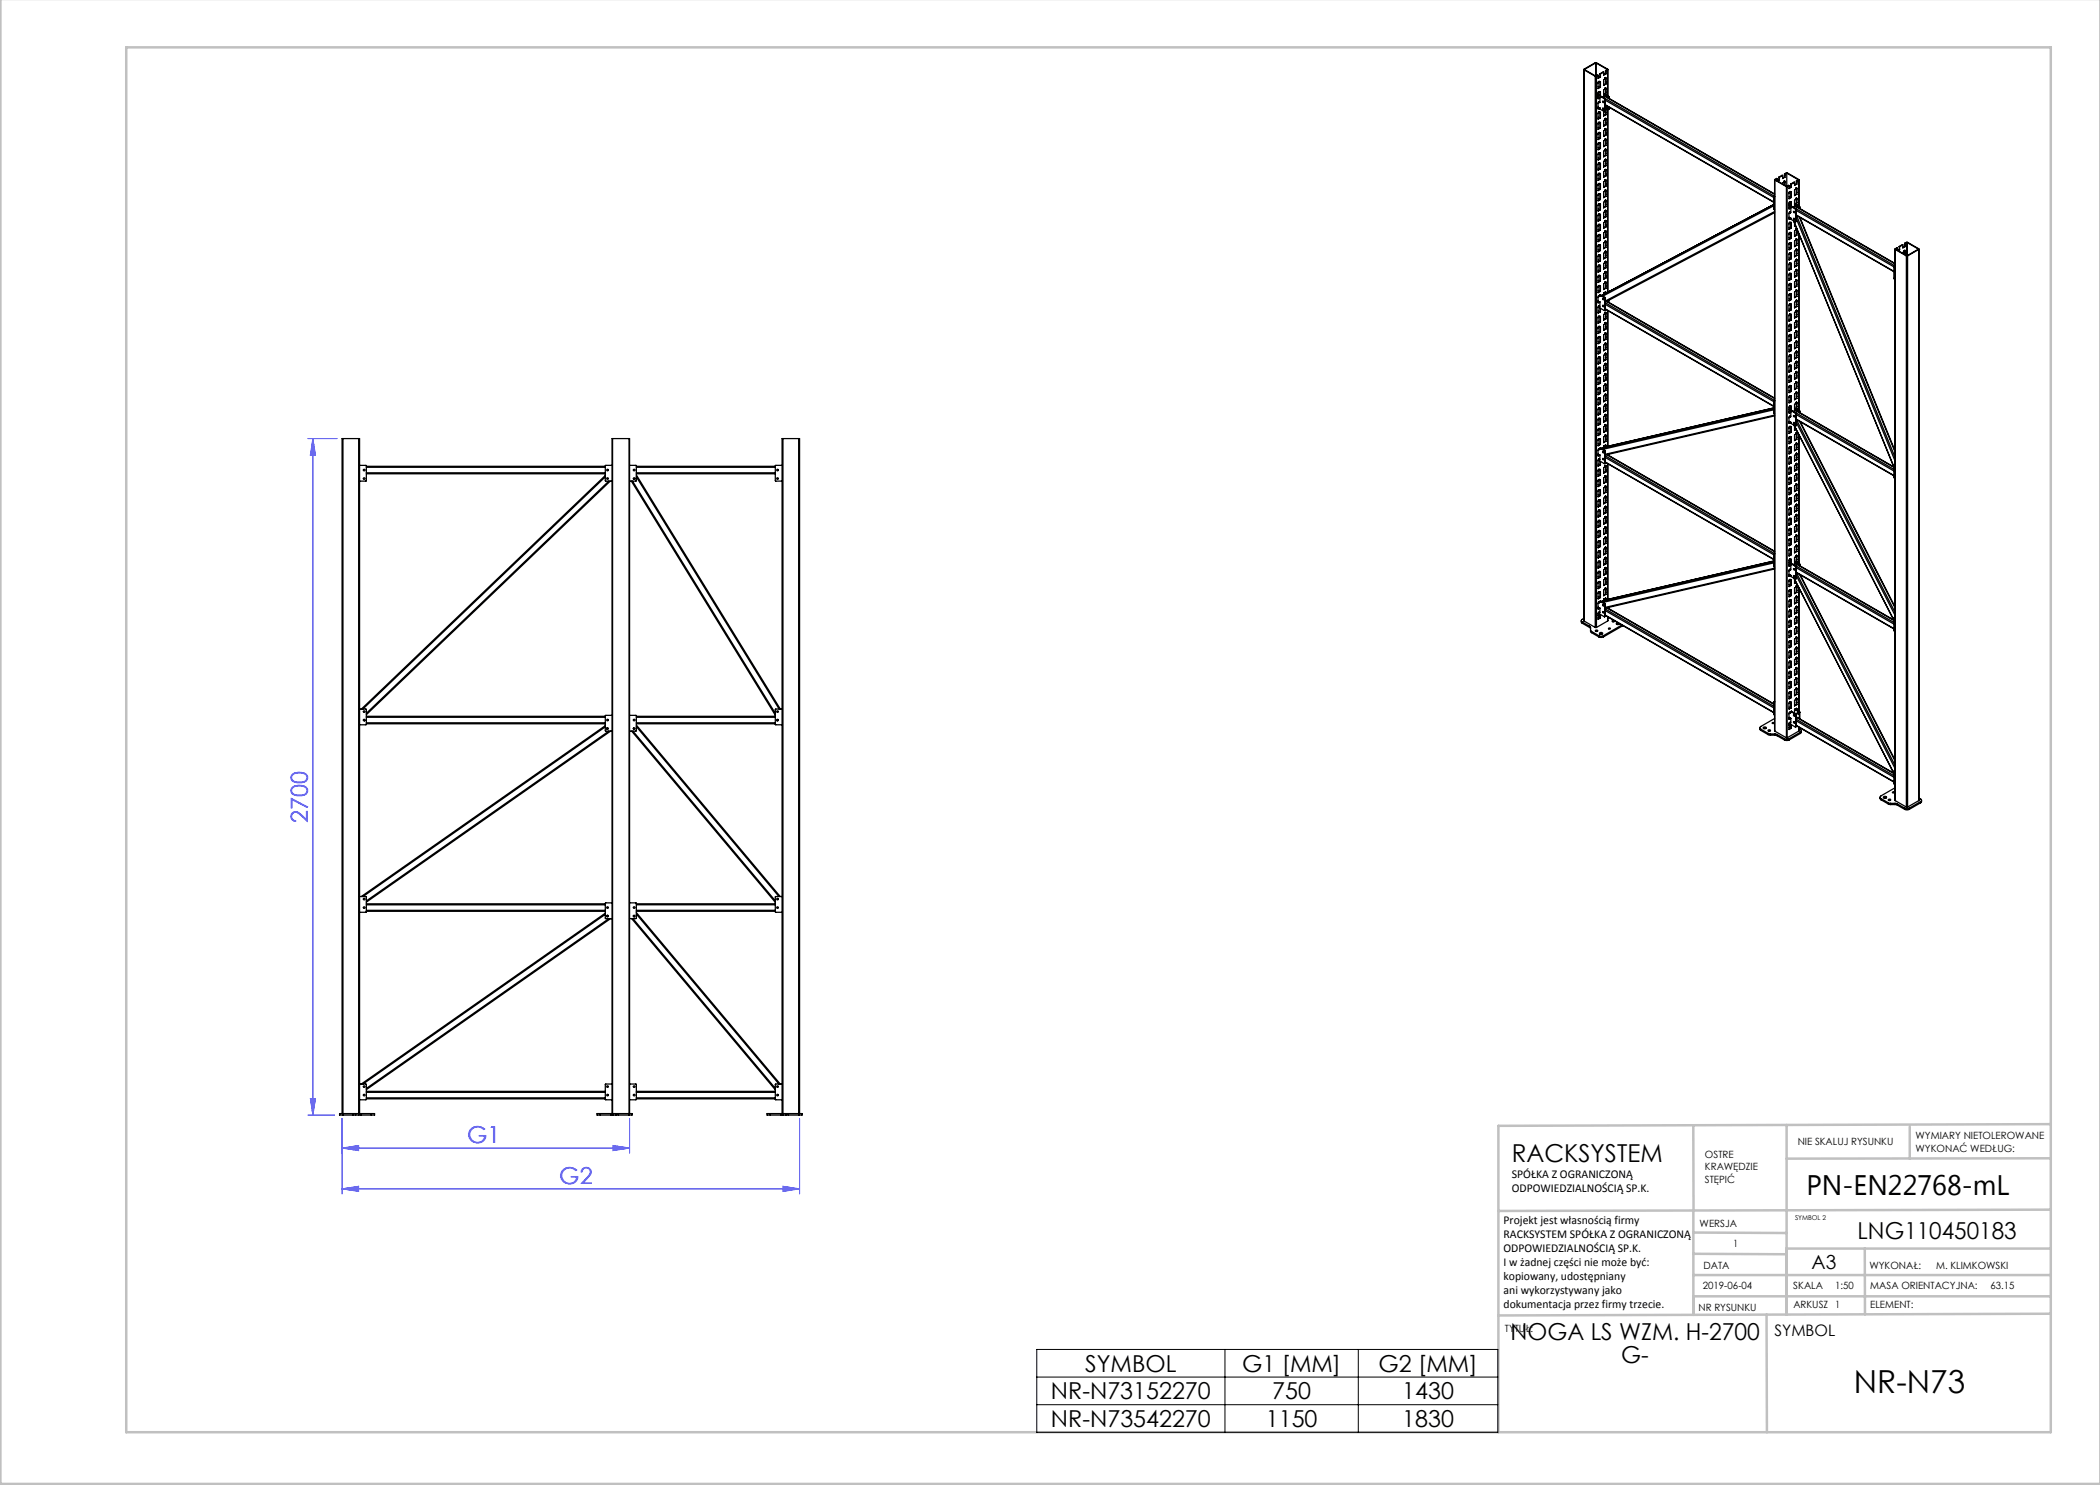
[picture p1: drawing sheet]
<svg xmlns="http://www.w3.org/2000/svg" width="420mm" height="297mm" viewBox="0 0 420 297" stroke-linecap="round" stroke-linejoin="round" font-family="sans-serif">
<defs><g id="words">
<text font-size="6.3" x="370.8" y="278.5">NR-N73</text>
<text font-size="5.6" x="361.3" y="239.1">PN-EN22768-mL</text>
<text font-size="4.9" x="302.4" y="232.4">RACKSYSTEM</text>
<g font-size="4.7" fill="#00f">
<text x="61.6" y="164.6" transform="rotate(-90 61.6 164.6)">2700</text>
<text x="93.4" y="228.6">G1</text>
<text x="111.9" y="236.8">G2</text>
</g>
<g font-size="4.7">
<text x="371.5" y="247.8">LNG110450183</text>
<text x="302.1" y="268.1">NOGA LS WZM. H-2700</text>
<text x="217" y="274.3">SYMBOL</text>
<text x="248.4" y="274.3">G1 [MM]</text>
<text x="275.7" y="274.3">G2 [MM]</text>
<text x="324.3" y="272.6">G-</text>
<text x="210.2" y="279.9">NR-N73152270</text>
<text x="254.5" y="279.9">750</text>
<text x="280.4" y="279.9">1430</text>
<text x="210.2" y="285.4">NR-N73542270</text>
<text x="253.2" y="285.4">1150</text>
<text x="280.5" y="285.4">1830</text>
</g>
<text font-size="3.9" x="362.3" y="253.8">A3</text>
<text font-size="3.2" x="354.9" y="267.2">SYMBOL</text>
<g font-size="2.4">
<text x="302.4" y="235.6">SPÓŁKA Z OGRANICZONĄ</text>
<text x="302.4" y="238.4">ODPOWIEDZIALNOŚCIĄ SP.K.</text>
<text x="300.7" y="244.7">Projekt jest własnością firmy</text>
<text x="300.7" y="247.5">RACKSYSTEM SPÓŁKA Z OGRANICZONĄ</text>
<text x="300.7" y="250.3">ODPOWIEDZIALNOŚCIĄ SP.K.</text>
<text x="300.7" y="253.1">I w żadnej części nie może być:</text>
<text x="300.7" y="256">kopiowany, udostępniany</text>
<text x="300.7" y="258.8">ani wykorzystywany jako</text>
<text x="300.7" y="261.6">dokumentacja przez firmy trzecie.</text>
</g>
<g font-size="2">
<text x="383.1" y="227.9">WYMIARY NIETOLEROWANE</text>
<text x="341" y="231.6">OSTRE</text>
<text x="359.5" y="228.9">NIE SKALUJ RYSUNKU</text>
<text x="383.1" y="230.4">WYKONAĆ WEDŁUG:</text>
<text x="341" y="234.1">KRAWĘDZIE</text>
<text x="341" y="236.6">STĘPIĆ</text>
<text x="339.9" y="245.4">WERSJA</text>
<text x="346.6" y="249.5">1</text>
<text x="340.5" y="257.7">2019-06-04</text>
<text x="340.7" y="253.8">DATA</text>
<text x="358.7" y="257.7">SKALA</text>
<text x="367" y="257.7">1:50</text>
<text x="373.9" y="253.8">WYKONAŁ:</text>
<text x="374.1" y="257.7">MASA ORIENTACYJNA:</text>
<text x="387.2" y="253.8">M. KLIMKOWSKI</text>
<text x="398.1" y="257.7">63.15</text>
<text x="339.7" y="262.3">NR RYSUNKU</text>
<text x="358.7" y="261.7">ARKUSZ 1</text>
<text x="374.1" y="261.7">ELEMENT:</text>
<text x="301" y="266.4">TYTUŁ:</text>
</g>
<text font-size="1.3" x="359" y="244">SYMBOL 2</text>
</g></defs>
<g fill="none" stroke="#00f" stroke-width=".2">
<path d="M61.6 87.7h5.8M62.6 87.7l.5 3.3h-1zM62.6 87.7v135.3M62.1 219.7h1l-.5 3.3zM61.6 223h5.3M68.4 237.8l3.3-.5v1zM68.4 229.6l3.3-.5v1zM68.4 223.7v15.1M68.4 237.8h91.5M68.4 229.6h57.5M122.6 229.1l3.3 .5-3.3 .5zM125.9 223.7v6.9"/>
<path d="M156.6 237.3l3.3 .5-3.3 .5zM159.9 223.7v15.1"/>
</g>
<g fill="none" stroke="#c0c0c0" stroke-width=".5">
<path d="M.1 -.1v296.9h419.9M25.2 9.5h385v276.9h-385zM338.7 225.2v16.9M357.3 225v37.9M382 225.4v6.3M410.1 224.8l-110.4 .4v61.2M410.1 231.7h-52.8M338.7 259.3h71.5M338.7 255h71.5M338.7 250.8l18.6 .1M338.7 246.5l18.6 .1M338.7 242.1v20.9"/>
<path d="M373 249.7v13.2M410.1 241.9l-110.4 .3M410.2 249.7h-52.9v13.2M353.3 262.9l.1 23.5M410.2 262.7l-110.5 .4"/>
</g>
<path d="M207.4 269.9h92.2v16.6h-92.2zM207.4 275.4h92.2M245 269.9v16.6M271.7 269.9v16.6M207.4 280.9h92.2" fill="none" stroke="#000" stroke-width=".2"/>
<g fill="#00f">
<path d="M68.4 237.8l3.3-.5v1zM156.6 237.3l3.3 .5-3.3 .5zM68.4 229.6l3.3-.5v1zM122.6 229.1l3.3 .5-3.3 .5z"/>
<path d="M62.1 219.7h1l-.5 3.3zM62.6 87.7l.5 3.3h-1z"/>
</g>
<g fill="none" stroke="#000" stroke-width=".25">
<path d="M316.8 13.9v110.3M316.8 14v-.2l2.4-1.3 2.3 1.3v.2M316.8 14l2.2 1.3M316.8 14v110.2M316.9 13.9h.1M316.9 13.9l2.2 1.3M319 15.3h.3M319 15.3v110.2M319.1 12.6h.1M319.1 15.2h.1M319.1 12.6l-2.2 1.3M319.1 12.6v2.6"/>
<path d="M319.2 12.6l2.2 1.3M319.2 12.6v2.6M319.3 15.3v110.2M319.6 19h.1M319.6 15.1l-.4 .1M319.6 15.1l-.3 .2M319.6 15.1v.6l.5-.3M319.6 19.4h.1M319.6 19l1.3 .7M319.6 19.4l.2 .1M319.6 16.6v1.1l.5-.2M319.6 18.6v1.2l.4-.2"/>
<path d="M319.7 16.5l.1-.3 .1 .2 .2-.1v1.2M319.7 16.5h.1M319.7 18.6l.1-.3 .1 .2 .2-.1v.8M319.7 18.6h.1M319.7 19h-.1M319.7 19l35.2 20.3M319.8 16.4h.1M319.8 18.4h.1M319.8 18.4l.1 .1M319.8 16.3v.1M319.8 18.3v.1M319.9 19.5h.1"/>
<path d="M319.9 19.5l.1 .1M319.9 19.5l-.3 .2M320 19.6v.9M320 14.7v.7M320 16.4v1M320 18.4v.7M320 14.7l.1 .1M320 15.4h.1M320 15.4l-.4 .2M320 17.4l.1 .1M320 17.4l-.4 .2M320.1 14.8v.6"/>
<path d="M320.7 14.4v.6l.5-.2M320.7 18.8l.9 .5M320.7 18.7l1 .6M320.7 14.4l-.6 .4M320.7 14.4l-.7 .3M320.9 19.7v.2M320.9 19.7l.1 .1M320.9 19.2l34 19.6M320.9 19.2l-.4 .2M320.9 19.2l34 19.7M320.9 19.9v2.4M321 19.8l-.1 .1"/>
<path d="M321 19.8v2.4M321.1 17.7h.1M321.1 15.6l.1 .1M321.1 15.5v.1M321.1 17.6v.1M321.1 15.6h.1M321.1 16.4h.1M321.1 16.8h.1M321.1 14.3l.1 .1M321.1 14.7l.1 .1M321.1 14.7l-.4 .2M321.1 14.3v.4"/>
<path d="M321.1 16.4v.4M321.1 18.4v.4M321.1 16.8l-.4 .2M321.1 18.4l.1 .1M321.1 18.8l.1 .1M321.1 18.8l-.1 .1M321.1 14.1l.1 .1M321.1 14.1v.2M321.1 15.7v.7M321.1 17.7v.7M321.1 17.7v-.2l-.4 .5v1.3M321.1 15.7h.1"/>
<path d="M321.1 15.7v-.2l-.4 .4v1.2l.5-.3M321.2 17.7v.8M321.2 15.7v.7M321.2 14.4v.4M321.2 16.4v.4M321.2 18.5v.4M321.2 18.9h-.1M321.2 14.2v.2M321.4 13.9l-.3 .2M321.4 13.9h.1M321.5 14l-.3 .2M321.5 14v5.1"/>
<path d="M321.6 13.9v5.3M321.6 19.3l.1 .1M321.7 19.4v.2M321.7 19.3l.1 .1M321.7 19.3h-.1M321.8 19.4v.3M321.8 19.4h-.1M319.6 21.5h.1M319.6 21.5l.2 .1M319.6 26.8v1.1l.5-.2M319.6 28.8v1.2l.5-.3M319.6 39v1.2l.5-.3"/>
<path d="M319.7 26.7h.1M319.7 28.8l.1-.3 .1 .2 .2-.1v1.1M319.7 28.8h.1M319.7 39h.1M319.8 20.4h.1M319.8 22.5h.1M319.8 24.5h.1M319.8 26.6h.1M319.8 28.6h.1M319.8 30.7h.1M319.8 32.7h.1M319.8 34.7h.1"/>
<path d="M319.8 36.8h.1M319.8 38.8l.1 .1M319.8 22.5l.1 .1M319.8 34.7l.1 .1M319.8 38.8v.1M319.8 24.5l.1 .1M319.8 28.6l.1 .1M319.8 22.4v.1M319.8 26.5v.1M319.8 28.5v.1M319.8 30.6v.1M319.8 32.6v.1"/>
<path d="M319.8 36.7v.1M319.8 38.8h.1M319.8 20.5h.1M319.8 32.7l.1 .1M319.8 20.5v-.2l-.2 .4v1.1l.4-.2M319.8 22.5l.3-.1v1.2M319.8 22.5v-.1l-.2 .3v1.1l.5-.2M319.8 24.6l.3-.1v1.1M319.8 24.6v-.2l-.2 .4v1.1l.5-.3M319.8 26.6l.3-.1v1.2M319.8 30.7l.3-.1v1.1M319.8 30.7v-.2l-.2 .4v1.1l.5-.3"/>
<path d="M319.8 32.7l.3-.1v1.2M319.8 32.7v-.1l-.2 .3v1.1l.5-.2M319.8 34.8l.3-.1v1.1M319.8 34.8v-.2l-.2 .4v1.1l.5-.3M319.8 36.8l.3-.1v1.2M319.8 36.8v-.1l-.2 .3v1.1l.5-.2M319.8 38.9l.3-.1v1.1M319.8 26.6v-.1l-.1 .2M319.8 38.9v-.2l-.1 .3M320 20.5h.1M320 21.8h.1M320 20.5h-.2"/>
<path d="M320 21.6v.2M320 21.6l-.4 .1M320 21.8l.9 .5M320 22.5v1M320 24.5v1.1M320 26.6v1M320 28.6v1M320 30.7v1M320 32.7v1M320 34.7v1.1M320 36.8v1M320 38.8v1.1"/>
<path d="M320 23.5l.1 .1M320 35.8h.1M320 39.9h.1M320 23.5l-.4 .2M320 25.6h.1M320 25.6l-.4 .2M320 27.6l.1 .1M320 27.6l-.4 .2M320 29.6l.1 .1M320 29.6l-.4 .3M320 31.7h.1M320 31.7l-.4 .2"/>
<path d="M320 33.7l.1 .1M320 33.7l-.4 .2M320 35.8l-.4 .2M320 37.8l.1 .1M320 37.8l-.4 .2M320 39.9l-.4 .2M320.5 21.6l.2 .1v.2zM320.5 20.2l.2 .1v.2zM320.6 20.2l.1 .3M320.6 21.6l.1 .2M320.7 22.2v1l.5-.3M321 21.6l.7 .3"/>
<path d="M321 22.2l-.1 .1M321 21l33.7 19.5M321 20l33.7 19.5M321 20.9l33.7 19.5M321.1 27.9h.1M321.1 29.9l.1 .1M321.1 23.8l.1 .1M321.1 25.8v.1M321.1 29.9v.1M321.1 34h.1M321.1 36l.1 .1M321.1 32h.1"/>
<path d="M321.1 23.7v.1M321.1 25.8h.1M321.1 27.8v.1M321.1 29.8v.1M321.1 31.9v.1M321.1 33.9v.1M321.1 36h.1M321.1 38v.1M321.1 21.8h.1M321.1 23.8h.1M321.1 36.1h.1M321.1 38.1h.1"/>
<path d="M321.1 22.5h.1M321.1 28.6l.1 .1M321.1 29l.1 .1M321.1 32.7h.1M321.1 33.1l.1 .1M321.1 35.1l.1 .1M321.1 39.2l.1 .1M321.1 22.5v.4M321.1 24.5v.4M321.1 26.6v.4M321.1 28.6v.4M321.1 30.7v.4"/>
<path d="M321.1 32.7v.4M321.1 34.7v.4M321.1 36.8v.4M321.1 38.8v.4M321.1 22.9h.1M321.1 22.9l-.4 .2M321.1 24.5l.1 .1M321.1 24.9l.1 .1M321.1 24.9l-.4 .2M321.1 26.6h.1M321.1 27h.1M321.1 27l-.4 .2"/>
<path d="M321.1 29l-.4 .2M321.1 30.7h.1M321.1 31.1h.1M321.1 31.1l-.4 .2M321.1 33.1l-.4 .2M321.1 34.7l.1 .1M321.1 35.1l-.4 .3M321.1 36.8h.1M321.1 37.2h.1M321.1 37.2l-.4 .2M321.1 38.8l.1 .1M321.1 39.2l-.4 .2"/>
<path d="M321.1 23.8v.7M321.1 27.9v.7M321.1 32v.7M321.1 36.1v.7M321.1 38.1v.7M321.1 34v.7M321.1 30v.7M321.1 25.9v.7M321.1 21.8v.7M321.1 21.6l-.1 .1M321.1 25.9h.1M321.1 25.9v-.2l-.4 .4v1.2l.5-.3"/>
<path d="M321.1 30h.1M321.1 30v-.2l-.4 .4v1.2l.5-.3M321.1 34v-.1l-.4 .4v1.2l.5-.3M321.1 38.1v-.2l-.4 .5v1.1l.5-.2M321.1 36.1v-.2l-.4 .5v1.1l.5-.3M321.1 32v-.2l-.4 .5v1.1l.5-.2M321.1 27.9v-.2l-.4 .5v1.1l.5-.2M321.1 23.8v-.1l-.4 .4v1.2l.5-.3M321.1 21.6v.2M321.2 21.8v.7M321.2 25.9v.7M321.2 30v.7"/>
<path d="M321.2 34.1v.7M321.2 38.1v.8M321.2 36.1v.7M321.2 32v.7M321.2 27.9v.8M321.2 23.9v.7M321.2 22.5v.4M321.2 24.6v.4M321.2 26.6v.4M321.2 28.7v.4M321.2 30.7v.4M321.2 32.7v.5"/>
<path d="M321.2 34.8v.4M321.2 36.8v.4M321.2 38.9v.4M321.3 21.2l.2 .1v.2zM321.4 21.2l.1 .2M321.5 21.8v36.7M321.6 21.9v36.5M321.7 21.4v.5M321.8 21.8l-.1 .1M321.8 21.4v.4M354.8 39.3l-.1 2.5 .2 .2M354.8 39.3l.1 .1"/>
<path d="M354.9 39.3h-.1M354.9 39.3h.1M354.9 35.9v110.3M354.9 36v110.2M354.9 36l2.4 1.3M355.4 35.7l-.5 .3M355.4 35.7l-.3 .2 2.3 1.4M355.4 35.7v.5M355.8 35.4l.1 .1M355.8 36l.1 .1M355.8 35.4v.6M355.8 36l-.3 .2"/>
<path d="M355.9 36.1l-.3 .2M355.9 35.5v.6M356.5 35.1l-.7 .3M356.5 35.1v.6l.5-.3M356.5 35.1l-.6 .4M356.9 36.3h.1M356.9 36.2v.1M356.9 36.3l.1 .1M356.9 35v.4M356.9 35h.1M356.9 35.4h.1M356.9 35.4l-.4 .2"/>
<path d="M356.9 34.8l.5-.3 2.4 1.5M356.9 34.8h.1M356.9 34.8v.2M356.9 36.3v.7M356.9 36.3v-.1l-.1 .1-.3 .5M357 36.4v.7M357 35v.4M357 34.8v.2M357.3 37.3h.1M357.3 37.3v110.3M357.4 34.6l-.4 .2M357.4 34.6l2.3 1.3-.4 .3"/>
<path d="M357.4 34.6v2.7M357.4 37.3v110.3M357.8 37.1l-.4 .2M357.8 37.1v.6l.5-.2M357.8 38.6v1.2l.5-.3M357.8 38.6h.1M357.9 38.4l.1 .1M357.9 38.3v.1M358 38.5h.1M358 38.5v-.2l-.2 .3M358.1 38.5l.2-.1v1.1M358.2 36.8h.1"/>
<path d="M358.2 37.4l.1 .1M358.2 36.8v.6M358.2 38.4v1M358.2 37.4l-.4 .2M358.2 39.4l.1 .1M358.2 39.4l-.4 .3M358.3 36.8v.7M358.9 36.5v.6l.5-.3M358.9 36.5l-.6 .3M358.9 36.5l-.7 .3M359.2 37.7h.1M359.2 39.7l.1 .1"/>
<path d="M359.2 37.6v.1M359.2 39.6v.1M359.2 39.7h.1M359.3 36.8l-.4 .2M359.3 36.4h.1M359.3 36.8h.1M359.3 36.4v.4M359.3 38.4v.4M359.3 38.4l.1 .1M359.3 38.8l.1 .1M359.3 38.8l-.4 .2M359.3 36.2h.1"/>
<path d="M359.3 36.2v.2M359.3 37.7v.7M359.3 39.8v.6M359.3 39.8h.1M359.3 39.8v-.2l-.4 .4v1.4M359.3 37.7h.1M359.3 37.7v-.2l-.4 .5v1.1l.5-.2M359.4 39.8v.7M359.4 37.7v.8M359.4 36.4v.4M359.4 38.5v.4M359.4 36.2v.2"/>
<path d="M359.8 36l-.4 .2M359.8 36v5.2M359.8 35.9v5.3M319.6 41.1v1.1l.5-.3M319.6 51.3v1.1l.5-.2M319.6 53.3v1.2l.5-.3M319.7 41l.1-.3 .1 .2 .2-.1v1.1M319.7 41h.1M319.7 51.2h.1M319.7 53.3h.1M319.8 40.9h.1M319.8 42.9h.1"/>
<path d="M319.8 44.9h.1M319.8 47h.1M319.8 49l.1 .1M319.8 51.1h.1M319.8 53.1l.1 .1M319.8 55.1h.1M319.8 57.2h.1M319.8 59.2h.1M319.8 42.9l.1 .1M319.8 47l.1 .1M319.8 55.1l.1 .1M319.8 59.2l.1 .1"/>
<path d="M319.8 40.8v.1M319.8 42.8v.1M319.8 46.9v.1M319.8 49h.1M319.8 51v.1M319.8 53v.1M319.8 57.1v.1M319.8 49v.1M319.8 53.1v.1M319.8 45h.1M319.8 57.2l.1 .1M319.8 42.9l.3-.1v1.2"/>
<path d="M319.8 42.9v-.1l-.2 .3v1.2l.5-.3M319.8 45l.3-.1v1.1M319.8 45v-.2l-.2 .4v1.1l.5-.3M319.8 47l.3-.1v1.2M319.8 47v-.1l-.2 .3v1.1l.5-.2M319.8 49.1l.3-.1v1.1M319.8 49.1v-.2l-.2 .4v1.1l.5-.3M319.8 51.1l.3-.1v1.2M319.8 53.2l.3-.1v1.1M319.8 55.2l.3-.1v1.1M319.8 55.2v-.2l-.2 .4v1.1l.5-.3M319.8 57.2l.3-.1v1.2"/>
<path d="M319.8 57.2v-.1l-.2 .3v1.1l.5-.2M319.8 59.3v-.2l-.2 .4v1.1l.4-.2M319.8 51.1v-.1l-.1 .2M319.8 53.2v-.2l-.1 .3M320 59.2v.1M320 59.2l-.2 .1M320 59v.3M320 59h.1M320 40.9v1M320 42.9v1M320 44.9v1.1M320 47v1"/>
<path d="M320 49v1.1M320 51.1v1M320 53.1v1M320 55.1v1.1M320 57.2v1M320 59l.9 .5M320 56.2l-.4 .2M320 48l.1 .1M320 52.1l.1 .1M320 58.2l.1 .1M320 41.9h.1M320 41.9l-.4 .2"/>
<path d="M320 43.9l.1 .1M320 43.9l-.4 .3M320 46h.1M320 46l-.4 .2M320 48l-.4 .2M320 50.1h.1M320 50.1l-.4 .2M320 52.1l-.4 .2M320 54.1l.1 .1M320 54.1l-.4 .3M320 56.2h.1M320 58.2l-.4 .2"/>
<path d="M320.1 59h-.1M320.1 59l.9 .5M320.6 59.7l.1 .2M320.6 59.7h.1M320.6 58.9h.1M320.7 58.6v.3M320.7 58.6l.3 .2M320.8 58.5h.1M320.8 58.5l-.1 .1M320.9 59.5v.2M320.9 59.7v2.4M321 59.5v.1"/>
<path d="M321 59.5h-.1M321 59.6v2.4M321 59.6l-.1 .1M321.1 40.1h.1M321.1 52.4h.1M321.1 40.1l.1 .1M321.1 42.2h.1M321.1 46.2v.1M321.1 48.3h.1M321.1 54.4v.1M321.1 58.5h.1M321.1 44.2l.1 .1"/>
<path d="M321.1 56.5h.1M321.1 40v.1M321.1 42.1v.1M321.1 44.1v.1M321.1 46.2h.1M321.1 48.2v.1M321.1 50.2v.1M321.1 52.3v.1M321.1 54.3v.1M321.1 56.4v.1M321.1 58.4v.1M321.1 44.2h.1"/>
<path d="M321.1 46.3h.1M321.1 50.3h.1M321.1 54.4h.1M321.1 50.3l.1 .1M321.1 40.9h.1M321.1 41.3h.1M321.1 44.9l.1 .1M321.1 45.3l.1 .1M321.1 47.4h.1M321.1 51.5h.1M321.1 53.1l.1 .1M321.1 53.5l.1 .1"/>
<path d="M321.1 57.2h.1M321.1 57.6h.1M321.1 40.9v.4M321.1 42.9v.4M321.1 44.9v.4M321.1 47v.4M321.1 49v.4M321.1 51.1v.4M321.1 53.1v.4M321.1 55.1v.5M321.1 57.2v.4M321.1 41.3l-.4 .2"/>
<path d="M321.1 42.9h.1M321.1 43.3l.1 .1M321.1 43.3l-.4 .2M321.1 45.3l-.4 .3M321.1 47h.1M321.1 47.4l-.4 .2M321.1 49l.1 .1M321.1 49.4l.1 .1M321.1 49.4l-.4 .2M321.1 51.1h.1M321.1 51.5l-.4 .2M321.1 53.5l-.4 .2"/>
<path d="M321.1 55.1l.1 .1M321.1 55.6h.1M321.1 55.6l-.4 .2M321.1 57.6l-.4 .2M321.1 58.5v.2l-.3-.2M321.1 40.2v.7M321.1 44.3v.6M321.1 48.3v.7M321.1 52.4v.7M321.1 56.5v.7M321.1 54.5v.6M321.1 46.3v.7"/>
<path d="M321.1 42.2v.7M321.1 50.4v.7M321.1 42.2v-.2l-.4 .5v1.1l.5-.2M321.1 46.3v-.2l-.4 .5v1.1l.5-.3M321.1 50.4h.1M321.1 50.4v-.2l-.4 .4v1.2l.5-.3M321.1 54.5h.1M321.1 54.5v-.2l-.4 .4v1.2l.5-.3M321.1 56.5v-.2l-.4 .5v1.1l.5-.3M321.1 52.4v-.2l-.4 .5v1.1l.5-.2M321.1 48.3v-.1l-.4 .4v1.1l.5-.2M321.1 44.3h.1"/>
<path d="M321.1 44.3v-.2l-.4 .4v1.2l.5-.3M321.1 40.2h.1M321.1 40.2v-.2l-.4 .4v1.2l.5-.3M321.1 58.5v-.1l-.1 .2M321.2 42.2v.7M321.2 46.3v.7M321.2 50.4v.7M321.2 54.5v.7M321.2 58.6h.1M321.2 56.5v.7M321.2 52.4v.8M321.2 48.3v.8"/>
<path d="M321.2 44.3v.7M321.2 40.2v.7M321.2 40.9v.4M321.2 42.9v.5M321.2 45v.4M321.2 47v.4M321.2 49.1v.4M321.2 51.1v.4M321.2 53.2v.4M321.2 55.2v.4M321.2 57.2v.4M354.7 40.9l-34.1 18"/>
<path d="M354.7 40.9l-34.4 18.2 .3-.2M354.7 41.2l-34.1 18M354.9 42.5l-33.9 17.9M354.9 42.3l-33.9 17.9M357.8 41.1h.1M357.8 41.5h.1M357.8 43.5h.1M357.8 41.1l1.3 .7M357.8 43.5l.2 .1M357.8 41.5l.2 .1M357.8 46.8v1.1l.5-.2M357.8 48.8v1.2l.5-.3"/>
<path d="M357.8 50.9v1.1l.5-.3M357.8 59v1.2l.5-.3M357.8 59h.1M357.8 50.8l.2-.3v.2l.3-.1v1.1M357.8 50.8h.1M357.8 48.8h.1M357.8 46.7h.1M357.9 41l-.1 .1M357.9 41l21.1 12.2M357.9 40.4h.1M357.9 42.5h.1M357.9 44.5h.1"/>
<path d="M357.9 46.6h.1M357.9 48.6h.1M357.9 50.7h.1M357.9 52.7h.1M357.9 54.7h.1M357.9 56.8h.1M357.9 58.8h.1M357.9 40.4l.1 .1M357.9 48.6l.1 .1M357.9 52.7l.1 .1M357.9 54.7l.1 .1M357.9 58.8l.1 .1"/>
<path d="M357.9 42.4v.1M357.9 46.5v.1M357.9 48.5v.1M357.9 50.6v.1M357.9 52.6v.1M357.9 56.7v.1M357.9 44.5l.1 .1M357.9 42.5l.1 .1M357.9 44.6h.1M358 56.8h.1M358 56.8v-.1l-.2 .3v1.1l.5-.2M358 46.6h.1"/>
<path d="M358 44.6h.1M358 44.6v-.2l-.2 .4v1.1l.5-.3M358 42.5l.1 .1M358 42.5v-.1l-.2 .3v1.1l.4-.2M358 46.6v-.1l-.2 .2M358.1 58.9l-.1-.2-.2 .3M358.1 54.8l-.1-.2-.2 .4v1.1l.5-.3M358.1 52.8l-.1-.2-.2 .3v1.2l.5-.3M358.1 48.7l-.1-.2-.2 .3M358.1 40.5l-.1-.2-.2 .4v1.1l.4-.2M358.1 40.5l.2-.1v.8M358.1 44.6l.2-.1v1.1"/>
<path d="M358.1 46.6l.2-.1v1.2M358.1 48.7l.2-.1v1.1M358.1 52.8l.2-.2v1.2M358.1 54.8l.2-.1v1.1M358.1 56.8l.2-.1v1.2M358.1 58.9l.2-.1v1.1M358.1 43.6l.1 .3 .9 .4M358.1 41.5v.1M358.1 41.5l.1 .1M358.1 41.5l-.3 .2M358.1 43.6l-.3 .1M358.2 41.6l-.1 1"/>
<path d="M358.2 40.4v.8M358.2 44.5v1.1M358.2 46.6v1M358.2 48.6v1.1M358.2 50.7v1M358.2 52.7v1M358.2 54.7v1.1M358.2 56.8v1M358.2 58.8v1.1M358.2 45.6h.1M358.2 45.6l-.4 .2M358.2 47.6l.1 .1"/>
<path d="M358.2 47.6l-.4 .2M358.2 49.7h.1M358.2 49.7l-.4 .2M358.2 51.7h.1M358.2 51.7l-.4 .2M358.2 53.7l.1 .1M358.2 53.7l-.4 .2M358.2 55.8h.1M358.2 55.8l-.4 .2M358.2 57.8l.1 .1M358.2 57.8l-.4 .2M358.2 59.9h.1"/>
<path d="M358.2 59.9l-.4 .2M358.7 44.2l20.1 49.2-19.7-11.3M358.7 43.7l.2 .1v.1zM358.7 42.3l.2 .1v.2zM358.8 44.2l20 49.1M358.8 42.3l.1 .2M358.8 43.7l.1 .2M358.8 43.8l.1 .1M358.9 44.7v.6l.2-.2M358.9 40.8l.9 .6M358.9 40.7l1 .6M359.1 41.8v.1"/>
<path d="M359.1 41.8h.1M359.1 45.1l-.2 .1M359.1 41.3l19.9 11.4M359.1 41.3l-.4 .2M359.1 41.3l19.9 11.5M359.1 41.9v2.4M359.2 44.3l-.1 .1M359.2 43l19.6 11.3M359.2 41.8v2.5M359.2 41.8l-.1 .1M359.2 44.3h-.1M359.2 43.6l19.8 48.6"/>
<path d="M359.2 42.1l19.6 11.3M359.2 49.9l.1 .1M359.2 45.8l.1 .1M359.2 47.9h.1M359.2 52h.1M359.2 54l.1 .1M359.2 58.1h.1M359.2 45.8h.1M359.2 47.8v.1M359.2 49.8v.1M359.2 51.9v.1M359.2 53.9v.1"/>
<path d="M359.2 56h.1M359.2 58v.1M359.2 54h.1M359.2 56.1h.1M359.3 43.2h-.1M359.3 40.4v.5M359.3 46.6v.4M359.3 48.6v.4M359.3 50.7v.4M359.3 52.7v.4M359.3 54.7v.4M359.3 56.8v.4"/>
<path d="M359.3 58.8v.4M359.3 40.4l.1 .1M359.3 40.9h.1M359.3 40.9h-.1M359.3 46.6h.1M359.3 47h.1M359.3 47l-.4 .2M359.3 48.6l.1 .1M359.3 49l.1 .1M359.3 49l-.4 .2M359.3 50.7h.1M359.3 51.1h.1"/>
<path d="M359.3 51.1l-.4 .2M359.3 52.7h.1M359.3 53.1l.1 .1M359.3 53.1l-.4 .2M359.3 54.7l.1 .1M359.3 55.1l.1 .1M359.3 55.1l-.4 .3M359.3 56.8h.1M359.3 57.2h.1M359.3 57.2l-.4 .2M359.3 58.8l.1 .1M359.3 59.2l.1 .1"/>
<path d="M359.3 59.2l-.4 .2M359.3 50v.7M359.3 54v.7M359.3 58.1v.7M359.3 56.1v.7M359.3 52v.7M359.3 47.9v.7M359.3 45.9v.7M359.3 43.1l-.1 .1M359.3 43.1v.1M359.3 43.1l19.7 48.3M359.3 47.9h.1"/>
<path d="M359.3 47.9v-.2l-.4 .5v1.1l.5-.2M359.3 52h.1M359.3 52v-.2l-.4 .5v1.1l.5-.2M359.3 56.1h.1M359.3 56.1v-.2l-.4 .5v1.1l.5-.3M359.3 58.1h.1M359.3 58.1v-.2l-.4 .5v1.1l.5-.2M359.3 54.1h.1M359.3 54.1v-.2l-.4 .4v1.2l.5-.3M359.3 50h.1M359.3 50v-.2l-.4 .4v1.2l.5-.3M359.3 45.9h.1"/>
<path d="M359.3 45.9v-.2l-.4 .5v1.1l.5-.3M359.4 47.9v.8M359.4 52v.7M359.4 56.1v.7M359.4 58.1v.8M359.4 54.1v.7M359.4 50v.7M359.4 40.5v.4M359.4 46.6v.4M359.4 48.7v.4M359.4 50.7v.4M359.4 52.7v.5"/>
<path d="M359.4 54.8v.4M359.4 56.8v.4M359.4 58.9v.4M359.4 40.9h-.1M359.4 45.9h.1M359.4 45.9v.7M359.8 46.8v35.2M359.8 46.8v35.3M359.8 41.4l.1 .1M359.9 41.5v.1M359.9 43.4l19.1 46.9M359.9 41.3l.1 .1"/>
<path d="M359.9 41.3l-.1 .1M360 41.4v.3M360 41.4l-.1 .1M360 43.5l19 46.6M378.9 53.1l.1 .1M379 53.2h-.2M379 53.2h.1M379 53.3l-.2-.1v2.5l.2 .2M379 55.4v.1M379 54v.1M379 49.8v110.3M379 49.9l2.3 1.3"/>
<path d="M379 49.9v110.2M379.1 49.8h.1M379.1 49.8l2.3 1.3M379.5 49.6l-.5 .2v.1M379.5 49.6l-.4 .2M379.5 49.6v.4M379.8 49.3h.1M379.8 49.9l.1 .1M379.8 49.3v.6M379.8 49.9l-.3 .2M379.9 50l-.3 .1M379.9 49.3v.7"/>
<path d="M380.6 49l-.8 .3M380.6 49v.6l.4-.3M380.6 49l-.7 .3M380.9 50.2h.1M380.9 50.1v.1M380.9 48.9h.1M380.9 49.3h.1M380.9 49.3l-.3 .2M380.9 48.9v.4M380.9 48.7l.6-.2 2.2 1.3v.1M380.9 48.7h.1M380.9 48.7v.2"/>
<path d="M381 50.2l-.1 .7M381 50.2v-.2l-.2 .1-.2 .6M381 50.2v.7M381 48.9v.4M381 48.7v.2M381.3 51.2h.2M381.3 51.2v110.2M381.4 51.1h.1M381.4 48.5h.1M381.4 48.5l-.4 .2M381.4 48.5v2.6M381.4 48.5l2.3 1.3"/>
<path d="M381.5 51.2v110.2M383.7 49.8h.1M383.7 49.8l-2.3 1.3M383.7 49.9l-2.2 1.3M383.7 49.9v110.2M383.8 49.8l-.1 110.3M319.6 60.3h.1M319.6 60.3l.2 .1M319.6 61.5v1.1l.5-.2M319.6 63.5v1.2l.5-.3M319.6 65.6v1.1l.5-.3M319.6 73.7v1.2l.5-.3"/>
<path d="M319.6 75.8v1.1l.5-.2M319.7 61.4l1.2 .7M319.7 61.4h.1M319.7 63.5l.1-.3 .1 .2 .2-.1v1.1M319.7 63.5h.1M319.7 65.5h.1M319.7 73.7h.1M319.7 75.7l.1-.3 .1 .2 .2-.1v1.2M319.7 75.7h.1M319.8 61.3h.1M319.8 63.3h.1M319.8 65.4h.1"/>
<path d="M319.8 67.4h.1M319.8 69.4h.1M319.8 71.5h.1M319.8 73.5l.1 .1M319.8 75.6h.1M319.8 77.6h.1M319.8 79.6h.1M319.8 71.5l.1 .1M319.8 79.6v.1M319.8 63.3l.1 .1M319.8 73.5v.1M319.8 77.6v.1"/>
<path d="M319.8 61.2v.1M319.8 65.3v.1M319.8 67.3v.1M319.8 71.4v.1M319.8 73.5h.1M319.8 75.5v.1M319.8 77.5v.1M319.8 69.5h.1M319.8 77.6l.1 .1M319.8 65.4l.3-.1v1.1M319.8 67.4l.3-.1v1.2M319.8 67.4v-.1l-.2 .3v1.2l.5-.3"/>
<path d="M319.8 69.5l.3-.1v1.1M319.8 69.5v-.2l-.2 .4v1.1l.5-.3M319.8 71.5l.3-.1v1.2M319.8 71.5v-.1l-.2 .3v1.1l.5-.2M319.8 73.6l.3-.1v1.1M319.8 77.7l.3-.1v1.1M319.8 77.7v-.2l-.2 .3v1.2l.5-.3M319.8 79.7l.3-.1v1.1M319.8 79.7v-.2l-.2 .4v1.1l.5-.3M319.8 61.3v-.1l-.1 .2M319.8 65.4v-.2l-.1 .3M319.8 73.6v-.2l-.1 .3"/>
<path d="M320 60.4v.9h-.2M320 60.4l-.4 .1M320 61.6v.7M320 63.3v1.1M320 65.4v1M320 67.4v1M320 69.4v1.1M320 71.5v1M320 73.5v1.1M320 75.6v1M320 77.6v1M320 79.6v1.1"/>
<path d="M320 64.4h.1M320 66.4h.1M320 70.5h.1M320 76.6l.1 .1M320 62.3l.1 .1M320 62.3l-.4 .2M320 64.4l-.4 .2M320 66.4l-.4 .2M320 68.4l.1 .1M320 68.4l-.4 .2M320 70.5l-.4 .2M320 72.5l.1 .1"/>
<path d="M320 72.5l-.4 .2M320 74.6h.1M320 74.6l-.4 .2M320 76.6l-.4 .2M320 78.6l.1 .1M320 78.6l-.4 .3M320.1 61.7v.7M320.6 61.1l.1 .2M321 62l-.1 .1M321 61.8l33.7 19.5M321 60.5l33.9 19.6M321 60.9l33.7 19.4"/>
<path d="M321 61.8l33.7 19.4M321.1 64.6h.1M321.1 74.8h.1M321.1 76.9h.1M321.1 64.6l.1 .1M321.1 66.7h.1M321.1 68.7l.1 .1M321.1 70.7l.1 .1M321.1 74.8l.1 .1M321.1 72.8h.1M321.1 78.9l.1 .1M321.1 62.5v.1"/>
<path d="M321.1 64.5v.1M321.1 66.6v.1M321.1 68.6v.1M321.1 70.7h.1M321.1 72.7v.1M321.1 74.7v.1M321.1 76.8v.1M321.1 78.8v.1M321.1 62.6h.1M321.1 68.7h.1M321.1 70.8h.1M321.1 78.9h.1"/>
<path d="M321.1 65.4h.1M321.1 67.8l.1 .1M321.1 69.4l.1 .1M321.1 76h.1M321.1 63.3v.4M321.1 65.4v.4M321.1 67.4v.4M321.1 69.4v.4M321.1 71.5v.4M321.1 73.5v.4M321.1 75.6v.4M321.1 77.6v.4"/>
<path d="M321.1 79.6v.5M321.1 63.3l.1 .1M321.1 63.7l.1 .1M321.1 63.7l-.4 .2M321.1 65.8h.1M321.1 65.8l-.4 .2M321.1 67.4h.1M321.1 67.8l-.4 .2M321.1 69.8l.1 .1M321.1 69.8l-.4 .3M321.1 71.5h.1M321.1 71.9h.1"/>
<path d="M321.1 71.9l-.4 .2M321.1 73.5l.1 .1M321.1 73.9l.1 .1M321.1 73.9l-.4 .2M321.1 75.6h.1M321.1 76l-.4 .2M321.1 77.6l.1 .1M321.1 78l.1 .1M321.1 78l-.4 .2M321.1 79.6l.1 .1M321.1 64.7v.7M321.1 68.7v.7"/>
<path d="M321.1 72.8v.7M321.1 79v.6M321.1 74.9v.7M321.1 70.8v.7M321.1 66.7v.7M321.1 62.6v.7M321.1 76.9v.7M321.1 62.6v-.2l-.4 .5v1.1l.5-.2M321.1 66.7v-.2l-.4 .5v1.1l.5-.2M321.1 70.8v-.2l-.4 .5v1.1l.5-.3M321.1 74.9h.1M321.1 74.9v-.2l-.4 .4v1.2l.5-.3"/>
<path d="M321.1 79h.1M321.1 79v-.2l-.4 .4v1.2l.5-.3M321.1 76.9v-.2l-.4 .5v1.1l.5-.2M321.1 72.8v-.1l-.4 .4v1.1l.5-.2M321.1 68.8h.1M321.1 68.8v-.2l-.4 .4v1.2l.5-.3M321.1 64.7h.1M321.1 64.7v-.2l-.4 .4v1.2l.5-.3M321.2 62.6v.8M321.2 66.7v.7M321.2 70.8v.7M321.2 74.9v.7"/>
<path d="M321.2 79v.7M321.2 68.8v.7M321.2 72.8v.8M321.2 76.9v.8M321.2 64.7v.7M321.2 63.4v.4M321.2 65.4v.4M321.2 67.4v.5M321.2 69.5v.4M321.2 71.5v.4M321.2 73.6v.4M321.2 75.6v.4"/>
<path d="M321.2 77.7v.4M321.2 79.7v.4M321.3 60.3l33.6 19.4M321.4 60.3l33.5 19.3M321.5 62.1v27.2M321.6 62.1v27.2M321.7 60.1v.3M321.8 60v.5M357.8 61.1v1.1l.5-.2M357.8 71.3v1.1l.5-.2M357.8 73.3v1.2l.5-.3M357.8 73.3h.1"/>
<path d="M357.8 71.2h.1M357.8 61h.1M357.9 60.9h.1M357.9 62.9h.1M357.9 64.9h.1M357.9 67h.1M357.9 69l.1 .1M357.9 71.1h.1M357.9 73.1h.1M357.9 75.1h.1M357.9 77.2h.1M357.9 79.2h.1"/>
<path d="M357.9 62.9l.1 .1M357.9 64.9l.1 .1M357.9 67l.1 .1M357.9 73.1l.1 .1M357.9 77.2l.1 .1M357.9 79.2l.1 .1M357.9 60.8v.1M357.9 62.8v.1M357.9 66.9v.1M357.9 69h.1M357.9 71v.1M357.9 73v.1"/>
<path d="M357.9 77.1v.1M357.9 75.1l.1 .1M357.9 75.2h.1M358 75.2h.1M358 75.2v-.2l-.2 .4v1.1l.5-.3M358 71.1h.1M358 69.1h.1M358 69.1v-.2l-.2 .4v1.1l.5-.3M358 71.1v-.1l-.2 .2M358.1 79.3l-.1-.2-.2 .4v1.1l.5-.3M358.1 77.3l-.1-.2-.2 .3v1.1l.5-.2M358.1 73.2l-.1-.2-.2 .3"/>
<path d="M358.1 67.1l-.1-.2-.2 .3v1.1l.5-.2M358.1 65l-.1-.2-.2 .4v1.1l.5-.3M358.1 63l-.1-.2-.2 .3v1.2l.5-.3M358.1 60.9l-.1-.2-.2 .3M358.1 60.9l.2-.1v1.2M358.1 63l.2-.2v1.2M358.1 65l.2-.1v1.1M358.1 67.1l.2-.2v1.2M358.1 69.1l.2-.1v1.1M358.1 71.1l.2-.1v1.2M358.1 73.2l.2-.1v1.1M358.1 75.2l.2-.1v1.1"/>
<path d="M358.1 77.3l.2-.2v1.2M358.1 79.3l.2-.1v1.1M358.2 60.9v1M358.2 62.9v1M358.2 64.9v1.1M358.2 67v1M358.2 69v1.1M358.2 71.1v1M358.2 73.1v1M358.2 75.1v1.1M358.2 77.2v1M358.2 79.2v1.1"/>
<path d="M358.2 61.9l.1 .1M358.2 61.9l-.4 .2M358.2 63.9l.1 .1M358.2 63.9l-.4 .3M358.2 66h.1M358.2 66l-.4 .2M358.2 68l.1 .1M358.2 68l-.4 .2M358.2 70.1h.1M358.2 70.1l-.4 .2M358.2 72.1l.1 .1M358.2 72.1l-.4 .2"/>
<path d="M358.2 74.1l.1 .1M358.2 74.1l-.4 .3M358.2 76.2h.1M358.2 76.2l-.4 .2M358.2 78.2l.1 .1M358.2 78.2l-.4 .2M359.2 60.1h.1M359.2 62.2h.1M359.2 72.4h.1M359.2 60.1l.1 .1M359.2 64.2l.1 .1M359.2 66.2l.1 .1"/>
<path d="M359.2 70.3l.1 .1M359.2 74.4l.1 .1M359.2 78.5l.1 .1M359.2 60v.1M359.2 62.1v.1M359.2 64.1v.1M359.2 66.2h.1M359.2 68.2v.1M359.2 70.2v.1M359.2 72.3v.1M359.2 74.3v.1M359.2 76.4v.1"/>
<path d="M359.2 78.4v.1M359.2 64.2h.1M359.2 66.3h.1M359.2 68.3h.1M359.2 70.3h.1M359.2 74.4h.1M359.2 76.5h.1M359.2 78.5h.1M359.2 68.3l.1 .1M359.3 77.6l-.4 .2M359.3 60.9v.4M359.3 62.9v.4"/>
<path d="M359.3 64.9v.4M359.3 67v.4M359.3 69v.4M359.3 71.1v.4M359.3 73.1v.4M359.3 75.1v.5M359.3 77.2v.4M359.3 79.2v.4M359.3 60.9h.1M359.3 61.3h.1M359.3 61.3l-.4 .2M359.3 62.9l.1 .1"/>
<path d="M359.3 63.3l.1 .1M359.3 63.3l-.4 .2M359.3 64.9l.1 .1M359.3 65.3l.1 .1M359.3 65.3l-.4 .3M359.3 67h.1M359.3 67.4h.1M359.3 67.4l-.4 .2M359.3 69.4l-.4 .2M359.3 69l.1 .1M359.3 69.4l.1 .1M359.3 71.1h.1"/>
<path d="M359.3 71.5h.1M359.3 71.5l-.4 .2M359.3 73.1l.1 .1M359.3 73.5l.1 .1M359.3 73.5l-.4 .2M359.3 75.1l.1 .1M359.3 75.6h.1M359.3 75.6l-.4 .2M359.3 77.2h.1M359.3 77.6h.1M359.3 79.2l.1 .1M359.3 79.6l.1 .1"/>
<path d="M359.3 79.6l-.4 .3M359.3 62.2v.7M359.3 66.3v.7M359.3 70.4v.7M359.3 74.5v.6M359.3 78.5v.7M359.3 76.5v.7M359.3 72.4v.7M359.3 68.3v.7M359.3 64.3v.6M359.3 60.2v.7M359.3 64.3h.1"/>
<path d="M359.3 64.3v-.2l-.4 .4v1.2l.5-.3M359.3 68.3h.1M359.3 68.3v-.1l-.4 .4v1.1l.5-.2M359.3 72.4h.1M359.3 72.4v-.2l-.4 .5v1.1l.5-.2M359.3 76.5h.1M359.3 76.5v-.2l-.4 .5v1.1l.5-.3M359.3 78.5h.1M359.3 78.5v-.1l-.4 .4v1.2l.5-.3M359.3 74.5h.1M359.3 74.5v-.2l-.4 .4v1.2l.5-.3M359.3 70.4h.1"/>
<path d="M359.3 70.4v-.2l-.4 .4v1.2l.5-.3M359.3 66.3h.1M359.3 66.3v-.2l-.4 .5v1.1l.5-.3M359.4 60.2l-.1-.2-.4 .4v1.2l.5-.3M359.4 62.2l-.1-.2-.4 .5v1.1l.5-.2M359.4 60.2v.7M359.4 64.3v.7M359.4 68.4v.7M359.4 72.4v.8M359.4 76.5v.7M359.4 78.6v.7M359.4 74.5v.7"/>
<path d="M359.4 70.4v.7M359.4 66.3v.7M359.4 62.2v.8M359.4 60.9v.4M359.4 63v.4M359.4 65v.4M359.4 67v.4M359.4 69.1v.4M359.4 71.1v.4M359.4 73.2v.4M359.4 75.2v.4M359.4 77.2v.4"/>
<path d="M359.4 79.3v.4M68.6 87.7h-.2v135M68.6 87.7h3.1M68.6 87.7v135M71.7 87.7h.2v135M71.7 87.7v135.3M71.9 93.1l1.4 .1v3h-1.4M73.3 93.3h47.8M73.3 94.8h47.8M73.3 93.5h47.8M73.3 94.6h47.8M121.1 95.1l-48.8 46.7"/>
<path d="M121.1 95.4l-48.5 46.4M121.8 96.2l-48.5 46.5M122.1 96.2l-48.8 46.7M122.4 96.2h.1M122.4 93.1l-1.3 .1v3h1.3M122.5 87.7h-.1v135M122.5 87.7v135M122.5 87.7h3.3M125.8 87.7h.1v135M125.8 87.7v135M125.9 93.1l1.4 .1v3h-1.4M126.3 96.2l28.8 46.8"/>
<path d="M126.5 96.2l28.6 46.5M127 95.7l-.3 .1M127.3 95l28.8 46.8M127.3 93.3h27.8M127.3 94.8h27.8M127.3 95.4l28.5 46.4M127.3 93.5h27.8M127.3 94.6h27.8M156.4 96.2h.1M156.4 93.1l-1.3 .1v3h1.3M156.6 87.7h-.2v135M156.6 87.7h3.1"/>
<path d="M156.6 87.7v135.3M159.7 87.7h.2v135M159.7 87.7l.1 135.3M319.6 90.9h.1M319.6 90.9l.2 .1M319.6 86v1.1l.5-.2M319.6 88v1.2l.5-.3M319.6 98.2v1.2l.5-.3M319.7 85.9h.1M319.7 88l.1-.3 .1 .2 .2-.1v1.1M319.7 88h.1M319.7 92.1l-.1 1.1 .5-.2"/>
<path d="M319.7 96l.1-.1 .1 .1 .2-.1v1.2l-.5 .2zM319.7 98.2h.1M319.8 81.7h.1M319.8 83.7h.1M319.8 85.8h.1M319.8 87.8h.1M319.8 89.8h.1M319.8 91.9h.1M319.8 93.9h.1M319.8 96h.1M319.8 98l.1 .1M319.8 83.7l.1 .1"/>
<path d="M319.8 87.8l.1 .1M319.8 89.8v.1M319.8 93.9v.1M319.8 81.6v.1M319.8 85.7v.1M319.8 87.7v.1M319.8 91.8v.1M319.8 95.9v.1M319.8 98h.1M319.8 100v.1M319.8 98v.1M319.8 81.7l.1 .1"/>
<path d="M319.8 81.7l.3-.1v1.2M319.8 81.7v-.1l-.2 .3v1.1l.5-.2M319.8 83.8l.3-.1v1.1M319.8 83.8v-.2l-.2 .4v1.1l.5-.3M319.8 85.8l.3-.1v1.2M319.8 89.9v-.2l-.2 .4v1.1l.4-.2M319.8 94l.3-.1v1.1M319.8 94v-.2l-.2 .4v1.1l.5-.3M319.8 98.1l.3-.1v1.1M319.8 85.8v-.1l-.1 .2M319.8 91.9v-.1l-.1 .3M319.8 98.1v-.2l-.1 .3"/>
<path d="M319.9 90.9v.1M319.9 90.9l.1 .1M319.9 90.9l-.3 .2M320 89.9h-.2M320 91v.9h-.2M320 89.7v.2M320 89.7h.1M320 89.7l.9 .5M320 81.7v1M320 83.7v1.1M320 85.8v1M320 87.8v1"/>
<path d="M320 92.2v.7M320 93.9v1.1M320 96v1M320 98v1.1M320 80.7h.1M320 82.7l.1 .1M320 86.8l.1 .1M320 88.8l.1 .1M320 95h.1M320 99.1h.1M320 80.7l-.4 .2M320 82.7l-.4 .2"/>
<path d="M320 84.8h.1M320 84.8l-.4 .2M320 86.8l-.4 .2M320 88.8l-.4 .3M320 92.9l.1 .1M320 92.9l-.4 .2M320 95l-.4 .2M320 97l.1 .1M320 97l-.4 .2M320 99.1l-.4 .2M320.1 92.3v.7M320.1 89.6h.1"/>
<path d="M320.1 89.6l-.1 .1M320.1 89.6l.9 .5M320.3 89.7h.1M320.6 90.3l.1 .2M320.6 91.7l.1 .2M320.6 90.3h.1M320.6 91.7h.1M320.7 89.5l-.4 .2M320.7 89.2v.3M320.7 89.2l.3 .2M320.8 89.2h.1M320.8 89.2h-.1"/>
<path d="M320.8 89.2l.4 .2M320.9 90.2v.1M320.9 90.3v2.4l-1.2-.7M321 90.1v.1M321 90.1l-.1 .1M321 92.6v.1M321 92.5l33.7 19.4M321 92.6l-.1 .1M321 91.2l33.9 19.5M321 90.2v2.4M321 90.2l-.1 .1M321 91.5l33.7 19.4"/>
<path d="M321 92.4l33.7 19.4M321.1 87.1h.1M321.1 89.1l.1 .1M321.1 99.3h.1M321.1 80.9l.1 .1M321.1 83l.1 .1M321.1 89.1v.1M321.1 95.2v.1M321.1 99.3l.1 .1M321.1 85l.1 .1M321.1 80.9h.1M321.1 82.9v.1"/>
<path d="M321.1 84.9v.1M321.1 87v.1M321.1 89v.1M321.1 93.1v.1M321.1 95.2h.1M321.1 97.2v.1M321.1 99.2v.1M321.1 81h.1M321.1 83h.1M321.1 85h.1M321.1 93.2h.1M321.1 97.3h.1"/>
<path d="M321.1 93.2l.1 .1M321.1 80.1h.1M321.1 81.7h.1M321.1 85.8h.1M321.1 88.2l.1 .1M321.1 98l.1 .1M321.1 81.7v.4M321.1 83.7v.4M321.1 85.8v.4M321.1 87.8v.4M321.1 93.9v.4M321.1 96v.4"/>
<path d="M321.1 98v.4M321.1 80.1l-.4 .2M321.1 82.1h.1M321.1 82.1l-.4 .2M321.1 83.7l.1 .1M321.1 84.1l.1 .1M321.1 84.1l-.4 .2M321.1 86.2h.1M321.1 86.2l-.4 .2M321.1 87.8l.1 .1M321.1 88.2l-.4 .2M321.1 93.9l.1 .1"/>
<path d="M321.1 94.3l.1 .1M321.1 94.3l-.4 .3M321.1 96.4l-.4 .2M321.1 96h.1M321.1 96.4h.1M321.1 98.4l.1 .1M321.1 98.4l-.4 .2M321.1 81v.7M321.1 85.1v.7M321.1 89.2v.1M321.1 97.3v.7M321.1 99.4v.7"/>
<path d="M321.1 95.3v.7M321.1 87.1v.7M321.1 83v.7M321.1 93.2v.7M321.1 83v-.1l-.4 .4v1.2l.5-.3M321.1 87.1v-.2l-.4 .5v1.1l.5-.2M321.1 95.3h.1M321.1 95.3v-.2l-.4 .5v1.1l.5-.3M321.1 99.4h.1M321.1 99.4v-.2l-.4 .4v1.2l.5-.3M321.1 97.3v-.2l-.4 .5v1.1l.5-.2M321.1 93.2v-.1l-.4 .4v1.2l.5-.3"/>
<path d="M321.1 89.2h.1M321.1 85.1h.1M321.1 85.1v-.2l-.4 .4v1.2l.5-.3M321.1 81v-.2l-.4 .5v1.1l.5-.3M321.1 89.2v-.2l-.1 .2M321.2 89.2v.1M321.2 83.1v.7M321.2 87.1v.8M321.2 95.3v.7M321.2 99.4v.7M321.2 81v.7M321.2 85.1v.7"/>
<path d="M321.2 93.3v.7M321.2 97.3v.8M321.2 81.7v.4M321.2 83.8v.4M321.2 85.8v.4M321.2 87.9v.4M321.2 94v.4M321.2 96v.4M321.2 98.1v.4M321.4 90.9l33.5 19.4M321.4 90.9l33.5 19.3M321.5 92.7v27.2"/>
<path d="M321.6 92.8v27.1M321.7 90.9v.2M321.8 90.8v.3M354.7 81.6l-34 7.9M354.7 81.7l-34.4 8M354.7 82l-34.1 7.9M354.8 80.2l-.1 2.4 .2 .2M354.8 80.2h.1M354.9 80.1l-.1 .1M354.9 80.1h.1M354.9 83.2l-33.9 7.8M354.9 83l-33.9 7.9"/>
<path d="M357.8 81.9h.1M357.8 82.3h.1M357.8 84.3v.1M357.8 81.9l1.3 .7M357.8 84.4l.2 .1M357.8 82.3l.2 .1M357.8 83.5v1.2l.4-.2M357.8 85.6v1.1l.5-.3M357.8 93.7v1.2l.5-.3M357.8 95.8v1.1l.5-.2M357.8 97.8v1.2l.5-.3M357.8 97.8h.1"/>
<path d="M357.8 95.7h.1M357.8 93.7h.1M357.8 85.5h.1M357.8 83.5h.1M357.9 81.8l-.1 .1M357.9 81.8l20.9 12.1M357.9 81.3h.1M357.9 83.3h.1M357.9 85.4h.1M357.9 87.4h.1M357.9 89.4h.1M357.9 91.5h.1"/>
<path d="M357.9 93.5h.1M357.9 95.6h.1M357.9 97.6l.1 .1M357.9 99.6h.1M357.9 83.3l.1 .1M357.9 87.4l.1 .1M357.9 89.4l.1 .1M357.9 93.5l.1 .1M357.9 81.2v.1M357.9 85.3v.1M357.9 87.3v.1M357.9 91.4v.1"/>
<path d="M357.9 95.5v.1M357.9 97.5v.1M357.9 99.6l.1 .1M357.9 91.5l.1 .1M357.9 99.7h.1M358 99.7h.1M358 99.7v-.2l-.2 .4v1.1l.5-.3M358 97.7l.3-.1v1.1M358 95.6h.1M358 91.5l.1 .1M358 91.5v-.1l-.2 .3v1.1l.5-.2M358 81.3h.1"/>
<path d="M358 81.3v-.1l-.2 .3v1.1l.4-.2M358 95.6v-.2l-.2 .3M358 97.7v-.2l-.2 .3M358.1 93.6l-.1-.2-.2 .3M358.1 89.5l-.1-.2-.2 .4v1.1l.5-.3M358.1 87.5l-.1-.2-.2 .3v1.2l.5-.3M358.1 85.4l-.1-.2-.2 .3M358.1 83.4l-.1-.2-.2 .3M358.1 81.3l.2-.1v.8M358.1 85.4l.2-.1v1.1M358.1 87.5l.2-.2v1.2M358.1 89.5l.2-.1v1.1"/>
<path d="M358.1 91.6l.2-.2v1.2M358.1 93.6l.2-.1v1.1M358.1 95.6l.2-.1v1.2M358.1 99.7l.2-.1v1.1M358.1 82.4l.1 .9-.1 .1M358.1 84.4h.1M358.1 82.4l-.3 .1M358.1 84.4l-.3 .2M358.2 81.3v.7M358.2 85.4v1M358.2 87.4v1M358.2 89.4v1.1"/>
<path d="M358.2 91.5v1M358.2 93.5v1.1M358.2 95.6v1M358.2 97.6v1M358.2 99.6v1.1M358.2 80.3h.1M358.2 80.3l-.4 .2M358.2 86.4h.1M358.2 86.4l-.4 .2M358.2 88.4l.1 .1M358.2 88.4l-.4 .3M358.2 90.5h.1"/>
<path d="M358.2 90.5l-.4 .2M358.2 92.5l.1 .1M358.2 92.5l-.4 .2M358.2 94.6h.1M358.2 94.6l-.4 .2M358.2 96.6l.1 .1M358.2 96.6l-.4 .2M358.2 98.6l.1 .1M358.2 98.6l-.4 .3M358.7 84.5l.2 .1v.2zM358.7 83.1l.2 .1v.2zM358.8 85l20 39.1"/>
<path d="M358.8 84.5l.1 .2zM358.8 83.1l.1 .2M358.9 85.3v.8l.3-.2M358.9 81.7l.9 .5M358.9 81.6l1 .5M359.1 82.6v.1M359.1 82.6l.1 .1M359.1 82.1l19.6 11.3M359.1 82.1l-.4 .2M359.1 82.7v2.5l-.9-.5v-.3M359.2 85.8l-.3 .2M359.2 85.1h.1"/>
<path d="M359.2 83.9l19.6 11.3M359.2 85.1l-.1 .1M359.2 82.7h-.1M359.2 82.7v2.4M359.2 82.9l19.6 11.3M359.2 83.8l19.6 11.3M359.2 84.4l19.8 38.6M359.2 96.9h.1M359.2 86.7h.1M359.2 94.8l.1 .1M359.2 98.9l.1 .1M359.2 80.5h.1"/>
<path d="M359.2 86.6v.1M359.2 88.6v.1M359.2 90.7h.1M359.2 92.7v.1M359.2 94.7v.1M359.2 96.8v.1M359.2 98.8v.1M359.2 88.7h.1M359.2 90.8h.1M359.2 92.8h.1M359.2 94.8h.1M359.2 98.9h.1"/>
<path d="M359.2 80.5l.1 .1M359.2 88.7l.1 .1M359.3 83.9h-.1M359.3 83.9l19.7 38.5M359.3 83.9h.1M359.3 81.7h.1M359.3 81.3v.4M359.3 87.4v.4M359.3 89.4v.4M359.3 91.5v.4M359.3 93.5v.4M359.3 95.6v.4"/>
<path d="M359.3 97.6v.4M359.3 99.6v.5M359.3 81.3h.1M359.3 81.7h-.1M359.3 87.4h.1M359.3 87.8l.1 .1M359.3 87.8l-.4 .2M359.3 89.4l.1 .1M359.3 89.8l.1 .1M359.3 89.8l-.4 .3M359.3 91.5h.1M359.3 91.9h.1"/>
<path d="M359.3 91.9l-.4 .2M359.3 93.5l.1 .1M359.3 93.9l.1 .1M359.3 93.9l-.4 .2M359.3 95.6h.1M359.3 96h.1M359.3 96l-.4 .2M359.3 97.6l.1 .1M359.3 98l.1 .1M359.3 98l-.4 .2M359.3 99.6l.1 .1M359.3 90.8v.7"/>
<path d="M359.3 94.9v.7M359.3 99v.6M359.3 96.9v.7M359.3 92.8v.7M359.3 88.8v.6M359.3 80.6v.7M359.3 86.7v.7M359.3 80.6h.1M359.3 80.6v-.2l-.4 .5v1.3M359.3 88.8h.1M359.3 88.8v-.2l-.4 .4v1.2l.5-.3M359.3 92.8h.1"/>
<path d="M359.3 92.8v-.1l-.4 .4v1.1l.5-.2M359.3 96.9h.1M359.3 96.9v-.2l-.4 .5v1.1l.5-.2M359.3 99h.1M359.3 99v-.2l-.4 .4v1.2l.5-.3M359.3 94.9h.1M359.3 94.9v-.2l-.4 .4v1.2l.5-.3M359.3 90.8h.1M359.3 90.8v-.2l-.4 .5v1.1l.5-.3M359.3 86.7h.1M359.3 86.7v-.2l-.4 .5v1.1l.5-.2M359.4 80.6v.7"/>
<path d="M359.4 88.8v.7M359.4 92.8v.8M359.4 96.9v.8M359.4 99v.7M359.4 94.9v.7M359.4 90.8v.7M359.4 86.7v.7M359.4 81.3v.4M359.4 87.4v.5M359.4 89.5v.4M359.4 91.5v.4M359.4 93.6v.4"/>
<path d="M359.4 95.6v.4M359.4 97.7v.4M359.4 99.7v.4M359.4 81.7l-.1 .1M359.8 86.9v25.8M359.8 87v25.7M359.8 82.2l.1 .1M359.9 82.3v.2M359.9 82.1l.1 .1M359.9 82.1l-.1 .1M359.9 84.3l19.1 37.2M360 82.2v.3"/>
<path d="M360 82.2l-.1 .1M360.1 84.4l18.9 36.9M378.9 92.9h.1M379 92.9l-.2 .1M379 92.9v.1M379 93.1l-.2-.1v2.5l.2 .2M379 93.4v.2M379 94.8v.2M319.6 100.3v1.1l.5-.3M319.6 110.5v1.1l.5-.2M319.6 112.5v1.2l.5-.3M319.7 100.2l.1-.3 .1 .2 .2-.1v1.1"/>
<path d="M319.7 100.2h.1M319.7 110.4h.1M319.7 112.5l.1-.3 .1 .2 .2-.1v1.1M319.7 112.5h.1M319.8 100.1h.1M319.8 102.1h.1M319.8 104.1h.1M319.8 106.2h.1M319.8 108.2l.1 .1M319.8 110.3h.1M319.8 112.3h.1M319.8 114.3h.1"/>
<path d="M319.8 116.4h.1M319.8 118.4h.1M319.8 108.2v.1M319.8 112.3l.1 .1M319.8 114.3v.1M319.8 118.4l.1 .1M319.8 104.1l.1 .1M319.8 116.4l.1 .1M319.8 102v.1M319.8 106.1v.1M319.8 108.2h.1M319.8 110.2v.1"/>
<path d="M319.8 112.2v.1M319.8 116.3v.1M319.8 102.1l.3-.1v1.2M319.8 102.1v-.1l-.2 .3v1.2l.5-.3M319.8 104.2l.3-.1v1.1M319.8 104.2v-.2l-.2 .4v1.1l.5-.3M319.8 106.2l.3-.1v1.2M319.8 106.2v-.1l-.2 .3v1.1l.5-.2M319.8 108.3l.3-.1v1.1M319.8 108.3v-.2l-.2 .4v1.1l.5-.3M319.8 110.3l.3-.1v1.2M319.8 114.4l.3-.1v1.1"/>
<path d="M319.8 114.4v-.2l-.2 .4v1.1l.5-.3M319.8 116.4l.3-.1v1.2M319.8 116.4v-.1l-.2 .3v1.1l.5-.2M319.8 118.5l.3-.1v1.1M319.8 118.5v-.2l-.2 .4v1.1l.5-.3M319.8 110.3v-.1l-.1 .2M320 100.1v1M320 102.1v1M320 104.1v1.1M320 106.2v1M320 108.2v1.1M320 110.3v1"/>
<path d="M320 112.3v1M320 114.3v1.1M320 116.4v1M320 118.4v1.1M320 107.2l.1 .1M320 111.3l.1 .1M320 101.1h.1M320 101.1l-.4 .2M320 103.1l.1 .1M320 103.1l-.4 .3M320 105.2h.1M320 105.2l-.4 .2"/>
<path d="M320 107.2l-.4 .2M320 109.3h.1M320 109.3l-.4 .2M320 111.3l-.4 .2M320 113.3l.1 .1M320 113.3l-.4 .3M320 115.4h.1M320 115.4l-.4 .2M320 117.4l.1 .1M320 117.4l-.4 .2M320 119.5h.1M320 119.5l-.4 .2"/>
<path d="M320.7 119.8v.3M320.7 119.8l.3 .2M320.8 119.8h.1M320.8 119.8h-.1M320.8 119.8l.4 .2M321.1 111.6h.1M321.1 101.4h.1M321.1 103.4l.1 .1M321.1 105.4v.1M321.1 107.5h.1M321.1 109.5v.1M321.1 115.7h.1"/>
<path d="M321.1 117.7h.1M321.1 119.7l.1 .1M321.1 101.3v.1M321.1 103.3v.1M321.1 105.4h.1M321.1 107.4v.1M321.1 109.4v.1M321.1 111.5v.1M321.1 113.5v.1M321.1 115.6v.1M321.1 117.6v.1M321.1 119.7h.1"/>
<path d="M321.1 103.4h.1M321.1 105.5h.1M321.1 109.5h.1M321.1 113.6h.1M321.1 113.6l.1 .1M321.1 100.1h.1M321.1 104.1l.1 .1M321.1 104.5l.1 .1M321.1 106.2h.1M321.1 108.6l.1 .1M321.1 110.3h.1M321.1 116.4h.1"/>
<path d="M321.1 116.8h.1M321.1 100.1v.4M321.1 102.1v.4M321.1 104.1v.4M321.1 106.2v.4M321.1 108.2v.4M321.1 110.3v.4M321.1 112.3v.4M321.1 114.3v.5M321.1 116.4v.4M321.1 118.4v.4M321.1 100.5l-.4 .2"/>
<path d="M321.1 100.5h.1M321.1 102.1h.1M321.1 102.5l.1 .1M321.1 102.5l-.4 .2M321.1 104.5l-.4 .3M321.1 106.6h.1M321.1 106.6l-.4 .2M321.1 108.2l.1 .1M321.1 108.6l-.4 .2M321.1 110.7h.1M321.1 110.7l-.4 .2M321.1 112.3l.1 .1"/>
<path d="M321.1 112.7l.1 .1M321.1 112.7l-.4 .2M321.1 114.3l.1 .1M321.1 114.8h.1M321.1 114.8l-.4 .2M321.1 116.8l-.4 .2M321.1 118.4l.1 .1M321.1 118.8l.1 .1M321.1 118.8l-.4 .3M321.1 101.4v.7M321.1 105.5v.7M321.1 109.6v.7"/>
<path d="M321.1 113.7v.6M321.1 117.7v.7M321.1 119.8v.1M321.1 115.7v.7M321.1 111.6v.7M321.1 107.5v.7M321.1 103.5v.6M321.1 103.5h.1M321.1 103.5v-.2l-.4 .4v1.2l.5-.3M321.1 107.5v-.1l-.4 .4v1.1l.5-.2M321.1 111.6v-.2l-.4 .5v1.1l.5-.2M321.1 115.7v-.2l-.4 .5v1.1l.5-.3"/>
<path d="M321.1 119.8h.1M321.1 117.7v-.1l-.4 .4v1.2l.5-.3M321.1 113.7h.1M321.1 113.7v-.2l-.4 .4v1.2l.5-.3M321.1 109.6h.1M321.1 109.6v-.2l-.4 .4v1.2l.5-.3M321.1 105.5v-.2l-.4 .5v1.1l.5-.3M321.1 101.4v-.2l-.4 .5v1.1l.5-.2M321.1 119.8v-.2l-.1 .3M321.2 119.8v.2M321.2 103.5v.7M321.2 107.5v.8"/>
<path d="M321.2 111.6v.8M321.2 115.7v.7M321.2 101.4v.7M321.2 105.5v.7M321.2 109.6v.7M321.2 113.7v.7M321.2 117.8v.7M321.2 100.1v.4M321.2 102.1v.5M321.2 104.2v.4M321.2 106.2v.4M321.2 108.3v.4"/>
<path d="M321.2 110.3v.4M321.2 112.4v.4M321.2 114.4v.4M321.2 116.4v.4M321.2 118.5v.4M354.7 112.2l-34 7.9M354.7 112.3l-34.4 8M354.7 112.6l-34.1 7.9M354.8 110.8l-.1 2.4 .2 .2M354.8 110.8l.1 .1M354.9 110.7l-.1 .1M354.9 110.7h.1"/>
<path d="M354.9 113.8l-33.9 7.8M354.9 113.6l-33.9 7.9M357.8 112.5h.1M357.8 112.9h.1M357.8 115h.1M357.8 112.5l1.3 .7M357.8 115l.2 .1M357.8 112.9l.2 .1M357.8 106v1.1l.5-.2M357.8 108v1.2l.5-.3M357.8 118.2v1.2l.5-.3M357.8 118.2h.1"/>
<path d="M357.8 108h.1M357.8 105.9h.1M357.9 112.5h-.1M357.9 112.5l1.3 .7M357.9 101.7h.1M357.9 103.7h.1M357.9 105.8h.1M357.9 107.8l.1 .1M357.9 109.9h.1M357.9 111.9h.1M357.9 113.9h.1M357.9 116h.1"/>
<path d="M357.9 118h.1M357.9 101.7l.1 .1M357.9 111.9l.1 .1M357.9 113.9l.1 .1M357.9 118l.1 .1M357.9 101.6v.1M357.9 105.7v.1M357.9 107.7v.1M357.9 109.8v.1M357.9 111.8v.1M357.9 115.9v.1M357.9 120v.1"/>
<path d="M357.9 103.7l.1 .1M358 116h.1M358 116v-.1l-.2 .3v1.1l.5-.2M358 109.9h.1M358 109.9v-.2l-.2 .4v1.1l.5-.3M358 107.9h.1M358 103.8h.1M358 103.8v-.2l-.2 .4v1.1l.5-.3M358 107.9v-.2l-.2 .3M358.1 118.1l-.1-.2-.2 .3M358.1 114l-.1-.2-.2 .4v1.1l.4-.2M358.1 112l-.1-.2-.2 .3v1.1l.4-.2"/>
<path d="M358.1 105.8l-.1-.1-.2 .2M358.1 101.8l-.1-.2-.2 .3v1.1l.5-.2M358.1 101.8l.2-.2v1.2M358.1 103.8l.2-.1v1.1M358.1 105.8l.2-.1v1.2M358.1 107.9l.2-.1v1.1M358.1 109.9l.2-.1v1.1M358.1 112l.2-.2v.9M358.1 116l.2-.1v1.2M358.1 118.1l.2-.1v1.1M358.1 115l.1 .3 .9 .5M358.1 113h.1"/>
<path d="M358.1 113l-.3 .1M358.1 115l-.3 .2M358.2 113l-.1 1M358.2 108.9l-.4 .2M358.2 101.7v1M358.2 103.7v1.1M358.2 105.8v1M358.2 107.8v1.1M358.2 109.9v1M358.2 111.9v.7M358.2 116v1M358.2 118v1.1"/>
<path d="M358.2 100.7h.1M358.2 100.7l-.4 .2M358.2 102.7l.1 .1M358.2 102.7l-.4 .2M358.2 104.8h.1M358.2 104.8l-.4 .2M358.2 106.8l.1 .1M358.2 106.8l-.4 .2M358.2 108.9h.1M358.2 110.9h.1M358.2 110.9l-.4 .2M358.2 117l.1 .1"/>
<path d="M358.2 117l-.4 .2M358.2 119.1h.1M358.2 119.1l-.4 .2M358.7 115.1l.2 .1v.2zM358.7 113.7l.2 .1v.2zM358.7 112.9h.1M358.7 112.9l20.1 11.6M358.8 115.6l20 39.1-19.6-11.3M358.8 113.7l.1 .2M358.9 115.9v.8l.3-.2M358.9 112.3l.9 .5M358.9 112.2l1 .5"/>
<path d="M358.9 115.3l-.1-.2 .1 .2M359.1 113.2v.2M359.1 112.7l19.6 11.3M359.1 112.7l19.7 11.4M359.1 112.7l-.4 .2M359.1 113.4v2.4M359.2 113.2v.1M359.2 113.2h-.1M359.2 116.4l-.3 .2M359.2 115.7l-.1 .1M359.2 114.5l19.6 11.3M359.2 113.3v2.4"/>
<path d="M359.2 113.3l-.1 .1M359.2 113.5l19.6 11.3M359.2 114.4l19.6 11.3M359.2 115.1l19.8 38.6M359.2 107.1h.1M359.2 109.1l.1 .1M359.2 119.3h.1M359.2 103l.1 .1M359.2 111.2h.1M359.2 119.3l.1 .1M359.2 100.9v.1M359.2 102.9v.1"/>
<path d="M359.2 105h.1M359.2 107v.1M359.2 109v.1M359.2 111.1v.1M359.2 117.2v.1M359.2 119.2v.1M359.2 101h.1M359.2 103h.1M359.2 117.3h.1M359.2 105l.1 .1M359.3 114.5h-.1M359.3 114.5l19.7 38.5"/>
<path d="M359.3 114.5h.1M359.3 101.7v.4M359.3 103.7v.4M359.3 105.8v.4M359.3 107.8v.4M359.3 109.9v.4M359.3 111.9v.4M359.3 118v.4M359.3 100.1h.1M359.3 100.1l-.4 .2M359.3 101.7h.1M359.3 102.1h.1"/>
<path d="M359.3 102.1l-.4 .2M359.3 103.7l.1 .1M359.3 104.1l.1 .1M359.3 104.1l-.4 .2M359.3 105.8h.1M359.3 106.2h.1M359.3 106.2l-.4 .2M359.3 107.8l.1 .1M359.3 108.2l.1 .1M359.3 108.2l-.4 .2M359.3 109.9h.1M359.3 110.3h.1"/>
<path d="M359.3 110.3l-.4 .2M359.3 111.9h.1M359.3 112.3l.1 .1M359.3 112.3h-.1M359.3 118l.1 .1M359.3 118.4l.1 .1M359.3 118.4l-.4 .2M359.3 103v.7M359.3 107.1v.7M359.3 111.2v.7M359.3 119.4v.7M359.3 109.2v.7"/>
<path d="M359.3 105.1v.7M359.3 101v.7M359.3 117.3v.7M359.3 101h.1M359.3 101v-.2l-.4 .5v1.1l.5-.3M359.3 105.1h.1M359.3 105.1v-.2l-.4 .4v1.2l.5-.3M359.3 109.2h.1M359.3 109.2v-.2l-.4 .4v1.2l.5-.3M359.3 117.3h.1M359.3 117.3v-.2l-.4 .5v1.1l.5-.2M359.3 111.2h.1"/>
<path d="M359.3 111.2v-.2l-.4 .5v1.3M359.3 107.1h.1M359.3 107.1v-.2l-.4 .5v1.1l.5-.2M359.3 103h.1M359.3 103v-.1l-.4 .4v1.2l.5-.3M359.4 119.4l-.1-.2-.4 .4v1.2l.5-.3M359.4 101v.7M359.4 105.1v.7M359.4 109.2v.7M359.4 117.3v.8M359.4 119.4v.7M359.4 111.2v.7"/>
<path d="M359.4 107.1v.8M359.4 103.1v.7M359.4 101.7v.4M359.4 103.8v.4M359.4 105.8v.4M359.4 107.9v.4M359.4 109.9v.4M359.4 111.9v.5M359.4 118.1v.4M359.4 112.4h-.1M359.8 117.6v24.6M359.8 117.6v24.7"/>
<path d="M359.8 112.8l.1 .1M359.9 112.9v.2M359.9 112.7l.1 .2M359.9 112.7l-.1 .1M359.9 114.9l19.1 37.3M360 112.9v.3M360 112.9h-.1M360.1 115l18.9 37M316.3 124.1l.1 .5M316.4 124.4l1.5 .8M316.4 124.4v.2M316.4 124.6l1.5 .9"/>
<path d="M316.8 123.7l-.4 .2a.28 .28 0 0 0-.1 .2 .28 .28 0 0 0 .1 .3M316.8 124.2l2.2 1.3M317.9 125.2l.2 .3v.8l.2 .2M317.9 125.5l.2 .3M317.9 125.2v.3M318.1 126l.2 .3M318.3 126.3l1.5 .8M318.3 126.3v.2M318.3 126.5l1.5 .9M319 125.5h.3M319.1 126.1v-.1a.22 .22 0 0 1 .4 0 .22 .22 0 0 1 0 .3 .22 .22 0 0 1-.4 0zM319.2 126.3h.2"/>
<path d="M319.6 123.1l.4 .2M319.6 121.5h.1M319.6 121.5l.2 .1M319.6 120.7v1.1l.4-.2M319.6 122.7v1.2l.5-.3M319.7 122.7l1.2 .6M319.7 120.6h.1M319.7 122.7h.1M319.8 120.5h.1M319.8 122.5h.1M319.8 122.5l.1 .1M319.8 120.4v.1"/>
<path d="M319.8 122.4v.1M319.8 127.1l.4 .1 .5-.1M319.8 127.4l.4 .1 .5-.1M319.8 127.1v.3M319.8 120.5v-.1l-.1 .2M319.9 121.6h.1M319.9 121.6l-.3 .1M319.9 126.6l.2-.1a.25 .25 0 0 1 .4 0 .25 .25 0 0 1 0 .4 .25 .25 0 0 1-.4 0l-.2-.2zM320 126.8h.5M320 120.5h.1M320 120.5h-.2M320 121.6v.9l-.2 .1v-.2l-.1 .3"/>
<path d="M320 120.3v.2M320 120.3h.1M320 122.8v.8M320 120.3l.9 .5M320 123.6h.1M320 123.6l-.4 .2M320.1 122.9v.7M320.1 120.2h.1M320.1 120.2l-.1 .1M320.1 120.2l.9 .5M320.3 120.3h.1M320.6 122.3l.1 .2"/>
<path d="M320.6 120.9l.1 .2M320.6 122.3h.1M320.7 120.1l-.4 .2M320.7 127.1v.3M320.9 120.8v.1M320.9 120.9v2.4M321 120.7v.1M321 120.7l-.1 .1M321 123.2l-.1 .2M321 123.1l33.7 19.4M321 120.8v2.4M321 120.8l-.1 .1"/>
<path d="M321 123.2l-.1 .1M321 121.8l33.7 19.4M321 123l33.7 19.5M321 122.1l33.7 19.5M321.4 121.6l33.3 19.2M321.4 121.5l33.3 19.3M321.5 124.2l-2.2 1.3M321.5 123.4v.8M321.6 123.4l-.1 .8M321.6 123.5h.2M321.7 121.5v.2M321.8 121.5v.2"/>
<path d="M322.5 124.3h.3M322.8 124.1a.21 .21 0 0 0-.3 0 .21 .21 0 0 0 0 .3 .21 .21 0 0 0 .3-.1l.1-.2M323.3 124.9h.5M323.6 124.5l-.2 .1a.28 .28 0 0 0 .1 .4 .28 .28 0 0 0 .4-.3M324.4 125l-3.7 2.1M324.4 125v.3M324.4 125.3l-3.7 2.1M324.4 125h.1M324.5 125.1l-.1 .2M357.8 120.3v1.1l.5-.3M357.8 130.5v1.1l.5-.2M357.8 132.5v1.2l.5-.3"/>
<path d="M357.8 132.5h.1M357.8 130.4h.1M357.8 120.2h.1M357.9 120.1h.1M357.9 122.1h.1M357.9 124.1h.1M357.9 126.2h.1M357.9 128.2h.1M357.9 130.3h.1M357.9 132.3l.1 .1M357.9 134.3h.1M357.9 136.4h.1"/>
<path d="M357.9 138.4h.1M357.9 124.1l.1 .1M357.9 128.2l.1 .1M357.9 136.4l.1 .1M357.9 138.4l.1 .1M357.9 122v.1M357.9 126.1v.1M357.9 130.2v.1M357.9 132.2v.1M357.9 136.3v.1M357.9 134.3l.1 .1M357.9 122.1l.1 .1"/>
<path d="M357.9 126.2l.1 .1M357.9 134.4h.1M358 134.4h.1M358 134.4v-.2l-.2 .4v1.1l.5-.3M358 132.4h.1M358 130.3h.1M358 126.2l.1 .1M358 126.2v-.1l-.2 .3v1.1l.5-.2M358 122.1l.1 .1M358 122.1v-.1l-.2 .3v1.2l.5-.3M358 130.3v-.1l-.2 .2M358 132.4v-.2l-.2 .3"/>
<path d="M358.1 138.5l-.1-.2-.2 .4v1.1l.5-.3M358.1 136.5l-.1-.2-.2 .3v1.1l.5-.2M358.1 128.3l-.1-.2-.2 .4v1.1l.5-.3M358.1 124.2l-.1-.2-.2 .4v1.1l.5-.3M358.1 120.1l-.1-.2-.2 .3M358.1 138.5l.2-.1v1.1M358.1 120.1l.2-.1v1.1M358.1 122.2l.2-.2v1.2M358.1 124.2l.2-.1v1.1M358.1 126.3l.2-.2v1.2M358.1 128.3l.2-.1v1.1M358.1 130.3l.2-.1v1.2"/>
<path d="M358.1 132.4l.2-.1v1.1M358.1 134.4l.2-.1v1.1M358.1 136.5l.2-.2v1.2M358.2 120.1v1M358.2 122.1v1M358.2 124.1v1.1M358.2 126.2v1M358.2 128.2v1.1M358.2 130.3v1M358.2 132.3v1M358.2 134.3v1.1M358.2 136.4v1"/>
<path d="M358.2 138.4v1.1M358.2 121.1h.1M358.2 121.1l-.4 .2M358.2 123.1l.1 .1M358.2 123.1l-.4 .3M358.2 125.2h.1M358.2 125.2l-.4 .2M358.2 127.2l.1 .1M358.2 127.2l-.4 .2M358.2 129.3h.1M358.2 129.3l-.4 .2M358.2 131.3l.1 .1"/>
<path d="M358.2 131.3l-.4 .2M358.2 133.3l.1 .1M358.2 133.3l-.4 .3M358.2 135.4h.1M358.2 135.4l-.4 .2M358.2 137.4l.1 .1M358.2 137.4l-.4 .2M358.2 139.5h.1M358.2 139.5l-.4 .2M359.2 121.4h.1M359.2 131.6h.1M359.2 123.4l.1 .1"/>
<path d="M359.2 127.5l.1 .1M359.2 135.7h.1M359.2 139.7l.1 .1M359.2 121.3v.1M359.2 123.3v.1M359.2 125.4h.1M359.2 127.4v.1M359.2 129.4v.1M359.2 131.5v.1M359.2 133.5v.1M359.2 135.6v.1M359.2 137.6v.1"/>
<path d="M359.2 139.7h.1M359.2 133.6l.1 .1M359.2 123.4h.1M359.2 125.5h.1M359.2 127.5h.1M359.2 129.5h.1M359.2 133.6h.1M359.2 137.7h.1M359.2 129.5l.1 .1M359.2 137.7l.1 .1M359.3 120.1v.4M359.3 122.1v.4"/>
<path d="M359.3 124.1v.4M359.3 126.2v.4M359.3 128.2v.4M359.3 130.3v.4M359.3 132.3v.4M359.3 134.3v.5M359.3 136.4v.4M359.3 138.4v.4M359.3 120.1h.1M359.3 120.5h.1M359.3 120.5l-.4 .2M359.3 122.1l.1 .1"/>
<path d="M359.3 122.5l.1 .1M359.3 122.5l-.4 .2M359.3 124.1l.1 .1M359.3 124.5l.1 .1M359.3 124.5l-.4 .3M359.3 126.2h.1M359.3 126.6h.1M359.3 126.6l-.4 .2M359.3 128.2l.1 .1M359.3 128.6l.1 .1M359.3 128.6l-.4 .2M359.3 130.3h.1"/>
<path d="M359.3 130.7h.1M359.3 130.7l-.4 .2M359.3 132.3l.1 .1M359.3 132.7l.1 .1M359.3 132.7l-.4 .2M359.3 134.3l.1 .1M359.3 134.8h.1M359.3 134.8l-.4 .2M359.3 136.4h.1M359.3 136.8h.1M359.3 136.8l-.4 .2M359.3 138.4l.1 .1"/>
<path d="M359.3 138.8l.1 .1M359.3 138.8l-.4 .3M359.3 123.5v.6M359.3 127.5v.7M359.3 131.6v.7M359.3 139.8v.7M359.3 137.7v.7M359.3 133.7v.6M359.3 129.6v.7M359.3 125.5v.7M359.3 121.4v.7M359.3 135.7v.7"/>
<path d="M359.3 121.4h.1M359.3 121.4v-.2l-.4 .5v1.1l.5-.2M359.3 125.5h.1M359.3 125.5v-.2l-.4 .5v1.1l.5-.3M359.3 129.6h.1M359.3 129.6v-.2l-.4 .4v1.2l.5-.3M359.3 133.7h.1M359.3 133.7v-.2l-.4 .4v1.2l.5-.3M359.3 137.7h.1M359.3 137.7v-.1l-.4 .4v1.2l.5-.3M359.3 139.8h.1M359.3 139.8v-.2l-.4 .5v1.1l.5-.3"/>
<path d="M359.3 135.7h.1M359.3 135.7v-.2l-.4 .5v1.1l.5-.3M359.3 131.6h.1M359.3 131.6v-.2l-.4 .5v1.1l.5-.2M359.3 127.5h.1M359.3 127.5v-.1l-.4 .4v1.1l.5-.2M359.3 123.5h.1M359.3 123.5v-.2l-.4 .4v1.2l.5-.3M359.4 121.4v.8M359.4 125.5v.7M359.4 129.6v.7M359.4 133.7v.7"/>
<path d="M359.4 137.8v.7M359.4 139.8v.7M359.4 135.7v.7M359.4 131.6v.8M359.4 127.5v.8M359.4 123.5v.7M359.4 120.1v.4M359.4 122.2v.4M359.4 124.2v.4M359.4 126.2v.4M359.4 128.3v.4M359.4 130.3v.4"/>
<path d="M359.4 132.4v.4M359.4 134.4v.4M359.4 136.4v.4M359.4 138.5v.4M378.9 123.6h.1M379 123.6h-.2M379 123.6h.1M379 123.7h-.2v2.4l.2 .2M379 124.1v.1M379 125.4v.2M71.9 141.8l1.4 .1v3l-1.4 .1M73 144.1l-.1 .1"/>
<path d="M73.3 143.3h47.8M73.3 144.8h47.8M73.3 143.5h47.8M73.3 144.6h47.8M121.1 145.1l-48.8 34.2M121.1 145.4l-48.5 33.9M121.5 145.5l-.1 .3M121.8 146.2l-48.5 34M122.1 146.2l-48.8 34.2M122.4 146.2h.1M122.4 143.1l-1.3 .1v3h1.3M125.9 143.1l1.4 .1v3h-1.4"/>
<path d="M126.3 146.2l28.8 34.3M126.6 146.2l28.5 34M126.7 145.6l.2 .3M127.3 143.3h27.8M127.3 144.8h27.8M127.3 145l28.7 34.3M127.3 143.5h27.8M127.3 144.6h27.8M127.3 145.3l28.5 34M155.3 144.1l.2 .1M156.4 141.8l-1.3 .1v3l1.3 .1M352 145.6l.2 .5"/>
<path d="M352.2 145.8l1.4 .9M352.2 145.8v.3M352.2 146.1l1.4 .8M352.7 145.5l.2-.1a.25 .25 0 0 1 .3 0 .25 .25 0 0 1 0 .4 .25 .25 0 0 1-.4 0l-.2-.2zM352.7 145.7h.5M353.6 146.7l.5 .1M353.6 146.9l.5 .1M353.6 146.7v.2M353.6 146h.1a.22 .22 0 0 1 .3-.1 .22 .22 0 0 1 0 .4 .22 .22 0 0 1-.3-.1zM353.7 146.2h.3M354.1 146.8h.9M354.1 146.8v.2"/>
<path d="M354.1 147h.9M354.8 140.4l-.1 2.4 .2 .2M354.8 140.4h.1M354.9 140.3l-.1 .1M354.9 140.3h.1M354.9 143.7l-2.7 1.6a.28 .28 0 0 0-.2 .3 .28 .28 0 0 0 .2 .2M354.9 146.2l2.4 1.4M355 146.8l.4 .1M355 147l.4 .1M355 146.8v.2M355.4 146.9l1.5 .8M355.4 146.9v.2"/>
<path d="M355.4 147.1l1.5 .9M356.9 147.7l.4 .2 .5-.2M356.9 148l.4 .1 .5-.1M356.9 147.7v.3M357.3 147.6h.1M357.8 145.1l.4 .2M357.8 143.5h.1M357.8 147.7v.3M357.8 143.5l.2 .2M357.8 142.7v1.2l.4-.2M357.8 144.8v1.1l.5-.3M357.8 144.7l1.3 .7"/>
<path d="M357.8 144.7h.1M357.8 142.7h.1M357.9 140.5h.1M357.9 142.5l.1 .1M357.9 144.6h.1M357.9 140.4v.1M357.9 142.5h.1M357.9 144.5v.1M358 144.6h.1M358 142.6h.1M358 142.6v-.2l-.2 .3M358 144.6v-.2l-.2 .3"/>
<path d="M358.1 140.5l-.1-.1-.2 .3v1.1l.5-.2M358.1 140.5l.2-.1v1.2M358.1 143.6h.1M358.1 143.6l.1 .1M358.1 143.6l-.3 .2M358.2 142.5h.1M358.2 143.7l-.1 .9M358.2 142.5l-.1 .1M358.2 142.3v.2M358.2 141.5l.1 .1M358.2 142.3l.9 .5M358.2 140.5v1"/>
<path d="M358.2 144.9v.7M358.2 141.5l-.4 .2M358.2 145.6h.1M358.2 145.6l-.4 .2M358.3 144.9v.7M358.3 142.3h.1M358.3 142.3h-.1M358.3 142.3l.9 .5M358.8 144.4l.1 .2M358.8 143l.1 .2M358.8 144.4h.1M358.9 141.9v.7"/>
<path d="M358.9 143.1v.1M358.9 141.9h.1M358.9 141.9l.9 .5M359 141.8l-.1 .1M359 141.8l.9 .5M359.1 142.8v.1M359.1 142.9v2.5M359.2 142.8v.1M359.2 142.8h-.1M359.2 145.3l-.1 .1M359.2 143.4l19.5 11.2M359.2 145.1l19.6 11.3"/>
<path d="M359.2 142.9v2.4M359.2 142.9h-.1M359.2 143.8l19.6 11.3M359.2 144.2l19.6 11.2M359.2 145.1l19.6 11.2M359.2 141.7v.1M359.2 141.8h.1M359.3 140.5v.4M359.3 140.5h.1M359.3 140.9h.1M359.3 140.9l-.4 .2M359.3 141.8v.2"/>
<path d="M359.3 141.8h.1M359.3 141.8v-.2l-.1 .3M359.4 141.8v.2M359.4 140.5v.4M359.5 142.5l.2 .3M359.5 142.5h.1M359.8 146.2l-2.4 1.4M359.8 145.4v.8M359.8 145.7l.3 .2a.28 .28 0 0 1 .2 .3 .28 .28 0 0 1-.2 .2M359.8 142.4l.1 .1M359.9 142.5v1.2M359.9 142.3l.1 .2"/>
<path d="M359.9 142.3l-.1 .1M360 142.5h-.1M360 142.5v1.3M360.1 146.4l-2.3 1.3M360.1 146.4v.3M360.1 146.7l-2.3 1.3M360.3 146.2l-.2 .5M376 159.4l.2 .6M376.2 159.7l1.5 .9M376.2 160l1.5 .8M376.2 159.7v.3M376.7 159.4l.2-.1a.26 .26 0 0 1 .3 0 .26 .26 0 0 1 0 .4 .26 .26 0 0 1-.3-.1z"/>
<path d="M376.7 159.6h.5M377.7 159.9h.1a.21 .21 0 0 1 .3-.1 .21 .21 0 0 1 0 .4 .21 .21 0 0 1-.4-.1zM378.9 154.2h.1M379 154.2h-.2M379 154.2h.1M379 154.3h-.2v2.4l.2 .2M379 154.7v.1M379 156.1v.1M379 157.6l-2.8 1.6a.28 .28 0 0 0-.2 .2 .28 .28 0 0 0 .2 .3M383.8 159.6l.3 .2a.28 .28 0 0 1 .2 .3 .28 .28 0 0 1-.2 .2M71.9 179.3l1.4 .1v3l-1.4 .1M156.4 179.3l-1.3 .1v3l1.3 .1"/>
<path d="M377.7 160.6l.4 .1M377.7 160.8l.4 .1M377.7 160.6v.2M377.8 160.1h.2M378.1 160.7h.9M378.1 160.7v.2M378.1 160.9h.9M379 160.7l.5 .1M379 160.9l.5 .1M379 160.7v.2M379 160.1l2.3 1.3M379.5 160.8l1.4 .8"/>
<path d="M379.5 161l1.4 .9M379.5 160.8v.2M380.9 161.6l.4 .1 .6-.1M380.9 161.9l.4 .1 .6-.1M380.9 161.6v.3M381.3 161.4h.2M381.9 161.6v.3M383.7 160.1l-2.2 1.3M384.1 160.3l-2.2 1.3M384.1 160.3v.3M384.1 160.6l-2.2 1.3M384.3 160.1l-.2 .5"/>
<path d="M73.3 180.8h47.8M73.3 182.3h47.8M73.3 181h47.8M73.3 182.1h47.8M121.1 182.6l-48.8 34.2M121.1 182.9l-48.5 33.9M121.5 183.1l-.1 .3M121.8 183.7l-48.5 34M122.1 183.7l-48.8 34.2M122.4 180.6l-1.3 .1v3h1.3M125.9 180.6l1.4 .1v3h-1.4M126.3 183.7l28.8 34.3"/>
<path d="M126.6 183.7l28.5 34M126.7 183.1l.2 .3M127.3 180.8h27.8M127.3 182.3h27.8M127.3 182.5l28.7 34.3M127.3 181h27.8M127.3 182.1h27.8M127.3 182.8l28.5 34M71.9 216.8l1.4 .1v3l-1.4 .1M73.3 218.3h47.8M73.3 219.8h47.8M73.3 218.5h47.8"/>
<path d="M73.3 219.6h47.8M122.4 216.8l-1.3 .1v3l1.3 .1M125.9 216.8l1.4 .1v3l-1.4 .1M127.3 218.3h27.8M127.3 219.8h27.8M127.3 218.5h27.8M127.3 219.6h27.8M156.4 216.8l-1.3 .1v3l1.3 .1M68.6 222.7h-.7v.3h.7M68.6 222.7h2M68.6 223h2M68.6 222.7v.3"/>
<path d="M70.6 223h.5M70.6 222.7h.5M70.6 222.7v.3M71.1 222.7h1.1M71.1 223h.6M71.1 222.7v.3M71.7 223h.5M72.2 222.7h2.1M72.2 223h2.1M72.2 222.7v.3M74.3 222.7h.6v.3h-.6M74.3 222.7v.3"/>
<path d="M120.1 222.7h-.7v.3h.7M120.1 222.7v.3M120.1 222.7h2M120.1 223h2M122.1 222.7h.5M122.1 223h.5M122.1 222.7v.3M122.6 222.7h.6M122.6 223h.6M122.6 222.7v.3M123.2 222.7h.5M123.2 223h.5"/>
<path d="M123.2 222.7v.3M123.7 222.7h2.1M123.7 223h2.1M123.7 222.7v.3M125.8 222.7h.6v.3h-.6M125.8 222.7v.3M154.1 222.7h-.7v.3h.7M154.1 222.7h2M154.1 223h2M154.1 222.7v.3M156.1 222.7h1.1M156.1 223h.5"/>
<path d="M156.1 222.7v.3M156.6 223h.6M157.2 222.7h.5M157.2 223h.5M157.2 222.7v.3M157.7 222.7h2.7v.3h-.6M157.7 223h2.1M157.7 222.7v.3"/>
<circle cx="320.6" cy="59.9" r=".14"/>
<circle cx="320.6" cy="61.2" r=".14"/>
<circle cx="72.8" cy="95.7" r=".16"/>
<circle cx="72.8" cy="94" r=".16"/>
<circle cx="121.5" cy="95.7" r=".16"/>
<circle cx="121.5" cy="94" r=".16"/>
<circle cx="126.8" cy="94" r=".16"/>
<circle cx="126.8" cy="95.7" r=".16"/>
<circle cx="155.5" cy="94" r=".16"/>
<circle cx="155.5" cy="95.7" r=".16"/>
<circle cx="320.6" cy="91.9" r=".14"/>
<circle cx="320.6" cy="90.5" r=".14"/>
<circle cx="320.6" cy="121.1" r=".14"/>
<circle cx="320.6" cy="122.5" r=".14"/>
<circle cx="321.9" cy="125.7" r=".17"/>
<circle cx="72.8" cy="142.3" r=".16"/>
<circle cx="72.8" cy="144" r=".16"/>
<circle cx="121.5" cy="145.7" r=".16"/>
<circle cx="121.5" cy="144" r=".16"/>
<circle cx="126.8" cy="144" r=".16"/>
<circle cx="126.8" cy="145.7" r=".16"/>
<circle cx="155.5" cy="144" r=".16"/>
<circle cx="155.5" cy="142.3" r=".16"/>
<circle cx="354.7" cy="144.6" r=".17"/>
<circle cx="358.8" cy="144.5" r=".14"/>
<circle cx="358.8" cy="143.1" r=".14"/>
<circle cx="359.5" cy="142.7" r=".14"/>
<circle cx="378.6" cy="158.4" r=".17"/>
<circle cx="72.8" cy="179.8" r=".16"/>
<circle cx="155.5" cy="179.8" r=".16"/>
<circle cx="72.8" cy="181.5" r=".16"/>
<circle cx="121.5" cy="181.5" r=".16"/>
<circle cx="121.5" cy="183.2" r=".16"/>
<circle cx="126.8" cy="183.2" r=".16"/>
<circle cx="126.8" cy="181.5" r=".16"/>
<circle cx="155.5" cy="181.5" r=".16"/>
<circle cx="72.8" cy="219" r=".16"/>
<circle cx="72.8" cy="217.3" r=".16"/>
<circle cx="121.5" cy="217.3" r=".16"/>
<circle cx="121.5" cy="219" r=".16"/>
<circle cx="126.8" cy="219" r=".16"/>
<circle cx="126.8" cy="217.3" r=".16"/>
<circle cx="155.5" cy="217.3" r=".16"/>
<circle cx="155.5" cy="219" r=".16"/>
</g>
<use href="#words"/>
</svg>
